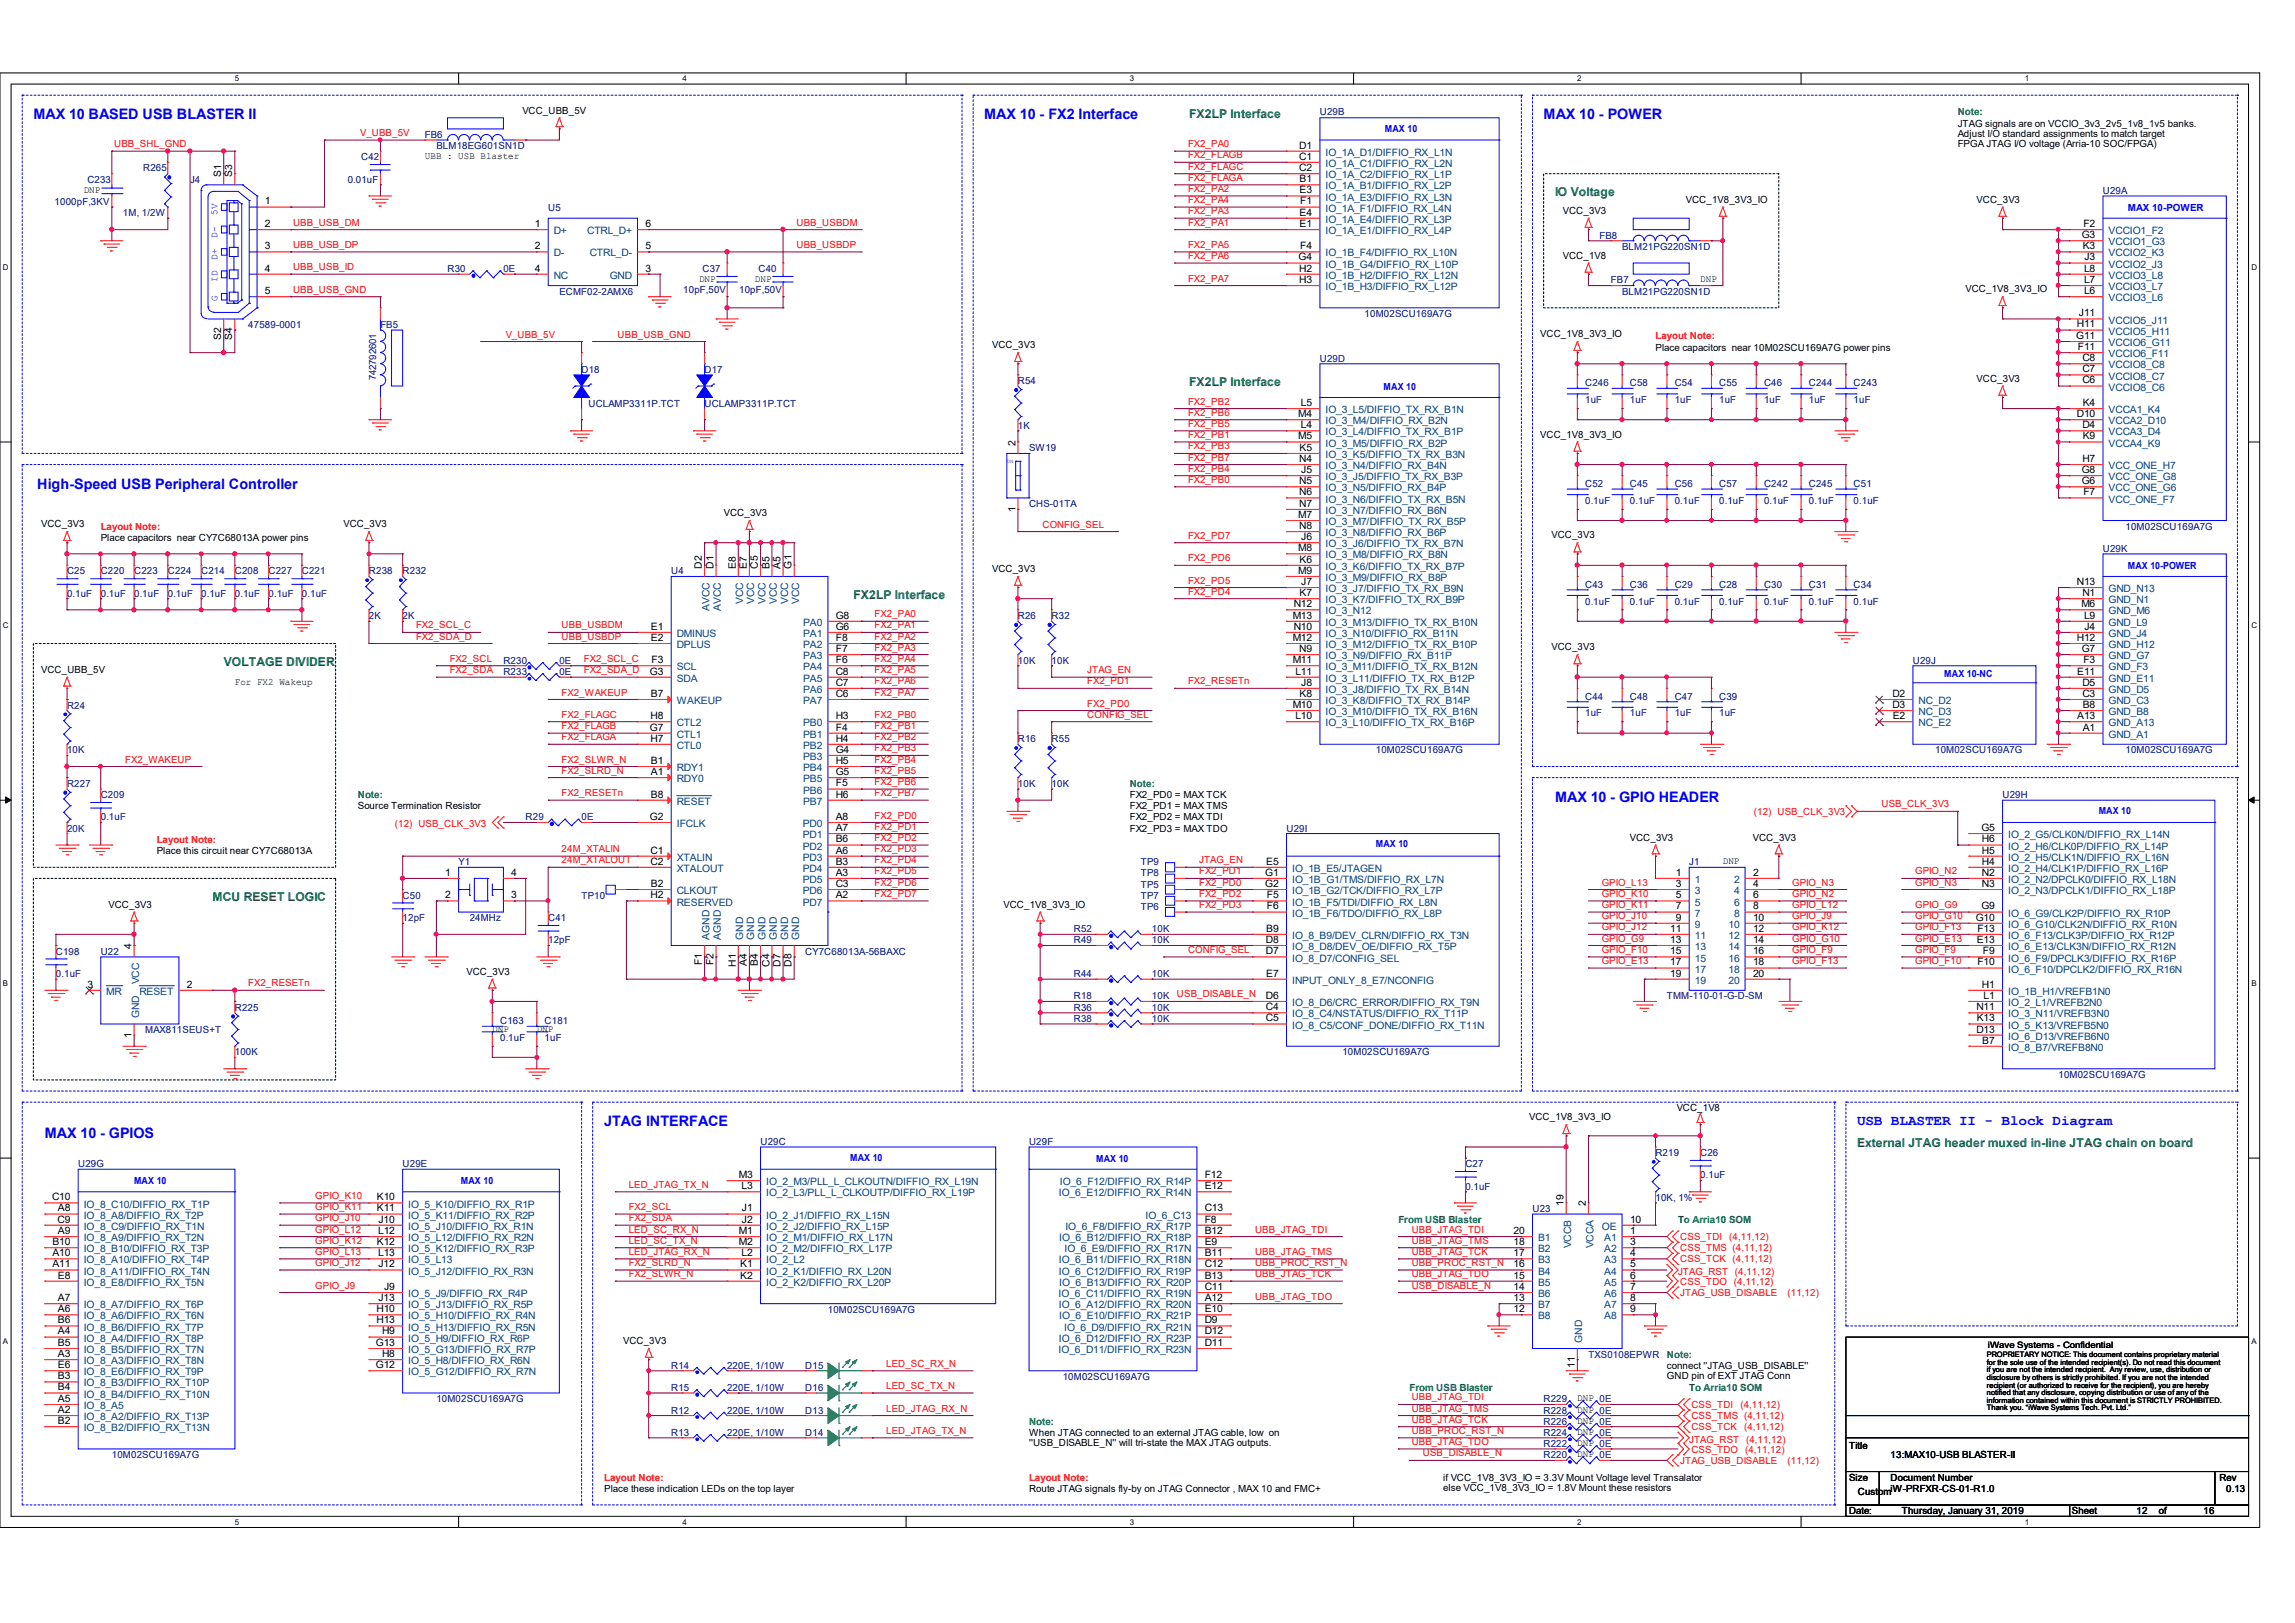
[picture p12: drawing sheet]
<svg xmlns="http://www.w3.org/2000/svg" width="297mm" height="210mm" viewBox="0 0 297 210" stroke-linecap="round" stroke-linejoin="round" font-family="sans-serif">
<defs><g id="words">
<g font-size="1.9" fill="#00f">
<text x="4.3" y="15.5">MAX 10 BASED USB BLASTER II</text>
<text x="127.4" y="15.5">MAX 10 - FX2 Interface</text>
<text x="199.8" y="15.5">MAX 10 - POWER</text>
<text x="4.8" y="63.2">High-Speed USB Peripheral Controller</text>
<text x="201.3" y="103.8">MAX 10 - GPIO HEADER</text>
<text x="5.8" y="147.2">MAX 10 - GPIOS</text>
<text x="78.2" y="145.8">JTAG INTERFACE</text>
<text x="240.3" y="145.6">USB BLASTER II - Block Diagram</text>
</g>
<g font-size="1.6" fill="#008000">
<text x="153.9" y="15.2">FX2LP Interface</text>
<text x="201.3" y="25.4">IO Voltage</text>
<text x="153.9" y="50">FX2LP Interface</text>
<text x="110.4" y="77.5">FX2LP Interface</text>
<text x="29" y="86.2">VOLTAGE DIVIDER</text>
<text x="27.5" y="116.6">MCU RESET LOGIC</text>
<text x="240.3" y="148.5">External JTAG header muxed in-line JTAG chain on board</text>
</g>
<g font-size="1.3" fill="#f00">
<text x="46.6" y="17.6">V_UBB_5V</text>
<text x="14.8" y="19">UBB_SHL_GND</text>
<text x="153.7" y="19">FX2_PA0</text>
<text x="153.7" y="20.5">FX2_FLAGB</text>
<text x="153.7" y="22">FX2_FLAGC</text>
<text x="153.7" y="23.4">FX2_FLAGA</text>
<text x="37.9" y="29.2">UBB_USB_DM</text>
<text x="103.1" y="29.2">UBB_USBDM</text>
<text x="153.7" y="24.8">FX2_PA2</text>
<text x="153.7" y="26.3">FX2_PA4</text>
<text x="153.7" y="27.7">FX2_PA3</text>
<text x="153.7" y="29.2">FX2_PA1</text>
<text x="37.9" y="35">UBB_USB_ID</text>
<text x="37.9" y="32.1">UBB_USB_DP</text>
<text x="103.1" y="32.1">UBB_USBDP</text>
<text x="153.7" y="32.1">FX2_PA5</text>
<text x="153.7" y="33.5">FX2_PA6</text>
<text x="37.9" y="37.9">UBB_USB_GND</text>
<text x="153.7" y="36.4">FX2_PA7</text>
<text x="65.4" y="43.7">V_UBB_5V</text>
<text x="79.9" y="43.7">UBB_USB_GND</text>
<text x="214.2" y="43.9">Layout Note:</text>
<text x="153.7" y="52.4">FX2_PB2</text>
<text x="153.7" y="53.8">FX2_PB6</text>
<text x="153.7" y="55.2">FX2_PB5</text>
<text x="153.7" y="56.7">FX2_PB1</text>
<text x="153.7" y="58.2">FX2_PB3</text>
<text x="153.7" y="59.6">FX2_PB7</text>
<text x="153.7" y="61">FX2_PB4</text>
<text x="153.7" y="62.5">FX2_PB0</text>
<text x="13" y="68.5">Layout Note:</text>
<text x="134.9" y="68.3">CONFIG_SEL</text>
<text x="153.7" y="69.7">FX2_PD7</text>
<text x="153.7" y="72.6">FX2_PD6</text>
<text x="153.7" y="75.5">FX2_PD5</text>
<text x="153.7" y="77">FX2_PD4</text>
<text x="53.8" y="82.8">FX2_SDA_D</text>
<text x="53.8" y="81.3">FX2_SCL_C</text>
<text x="72.7" y="81.3">UBB_USBDM</text>
<text x="72.7" y="82.8">UBB_USBDP</text>
<text x="113.2" y="81.3">FX2_PA1</text>
<text x="113.2" y="82.8">FX2_PA2</text>
<text x="113.2" y="79.9">FX2_PA0</text>
<text x="58.2" y="85.6">FX2_SCL</text>
<text x="58.2" y="87.1">FX2_SDA</text>
<text x="72.7" y="90">FX2_WAKEUP</text>
<text x="75.6" y="85.6">FX2_SCL_C</text>
<text x="75.6" y="87.1">FX2_SDA_D</text>
<text x="113.2" y="87.1">FX2_PA5</text>
<text x="113.2" y="85.6">FX2_PA4</text>
<text x="113.2" y="84.2">FX2_PA3</text>
<text x="113.2" y="90">FX2_PA7</text>
<text x="113.2" y="88.6">FX2_PA6</text>
<text x="140.7" y="88.6">FX2_PD1</text>
<text x="140.7" y="87.1">JTAG_EN</text>
<text x="153.7" y="88.6">FX2_RESETn</text>
<text x="72.7" y="94.4">FX2_FLAGB</text>
<text x="72.7" y="95.8">FX2_FLAGA</text>
<text x="72.7" y="92.9">FX2_FLAGC</text>
<text x="113.2" y="92.9">FX2_PB0</text>
<text x="113.2" y="95.8">FX2_PB2</text>
<text x="113.2" y="94.4">FX2_PB1</text>
<text x="140.7" y="92.9">CONFIG_SEL</text>
<text x="140.7" y="91.4">FX2_PD0</text>
<text x="16.2" y="98.7">FX2_WAKEUP</text>
<text x="72.7" y="98.7">FX2_SLWR_N</text>
<text x="72.7" y="100.1">FX2_SLRD_N</text>
<text x="113.2" y="97.2">FX2_PB3</text>
<text x="113.2" y="100.1">FX2_PB5</text>
<text x="113.2" y="98.7">FX2_PB4</text>
<text x="113.2" y="101.6">FX2_PB6</text>
<text x="51.1" y="107.1">(12) USB_CLK_3V3</text>
<text x="72.7" y="103">FX2_RESETn</text>
<text x="113.2" y="105.9">FX2_PD0</text>
<text x="113.2" y="107.4">FX2_PD1</text>
<text x="113.2" y="103">FX2_PB7</text>
<text x="227" y="105.4">(12) USB_CLK_3V3</text>
<text x="243.5" y="104.5">USB_CLK_3V3</text>
<text x="20.3" y="109.1">Layout Note:</text>
<text x="72.7" y="110.3">24M_XTALIN</text>
<text x="72.7" y="111.7">24M_XTALOUT</text>
<text x="113.2" y="108.8">FX2_PD2</text>
<text x="113.2" y="113.2">FX2_PD5</text>
<text x="113.2" y="111.7">FX2_PD4</text>
<text x="113.2" y="110.3">FX2_PD3</text>
<text x="155.2" y="111.7">JTAG_EN</text>
<text x="155.2" y="113.2">FX2_PD1</text>
<text x="247.9" y="113.2">GPIO_N2</text>
<text x="113.2" y="116.1">FX2_PD7</text>
<text x="113.2" y="114.6">FX2_PD6</text>
<text x="155.2" y="114.6">FX2_PD0</text>
<text x="155.2" y="116.1">FX2_PD2</text>
<text x="155.2" y="117.5">FX2_PD3</text>
<text x="207.3" y="119">GPIO_J10</text>
<text x="207.3" y="117.5">GPIO_K11</text>
<text x="207.3" y="116.1">GPIO_K10</text>
<text x="207.3" y="114.6">GPIO_L13</text>
<text x="231.9" y="114.6">GPIO_N3</text>
<text x="231.9" y="117.5">GPIO_L12</text>
<text x="231.9" y="119">GPIO_J9</text>
<text x="231.9" y="116.1">GPIO_N2</text>
<text x="247.9" y="117.5">GPIO_G9</text>
<text x="247.9" y="119">GPIO_G10</text>
<text x="247.9" y="114.6">GPIO_N3</text>
<text x="153.7" y="123.3">CONFIG_SEL</text>
<text x="207.3" y="124.8">GPIO_E13</text>
<text x="207.3" y="123.3">GPIO_F10</text>
<text x="207.3" y="121.8">GPIO_G9</text>
<text x="207.3" y="120.4">GPIO_J12</text>
<text x="231.9" y="124.8">GPIO_F13</text>
<text x="231.9" y="121.8">GPIO_G10</text>
<text x="231.9" y="120.4">GPIO_K12</text>
<text x="231.9" y="123.3">GPIO_F9</text>
<text x="247.9" y="120.4">GPIO_F13</text>
<text x="247.9" y="121.8">GPIO_E13</text>
<text x="247.9" y="123.3">GPIO_F9</text>
<text x="247.9" y="124.8">GPIO_F10</text>
<text x="32.1" y="127.6">FX2_RESETn</text>
<text x="152.3" y="129.1">USB_DISABLE_N</text>
<text x="40.8" y="155.1">GPIO_K10</text>
<text x="81.4" y="153.7">LED_JTAG_TX_N</text>
<text x="40.8" y="159.5">GPIO_L12</text>
<text x="40.8" y="160.9">GPIO_K12</text>
<text x="40.8" y="156.6">GPIO_K11</text>
<text x="40.8" y="158">GPIO_J10</text>
<text x="81.4" y="156.6">FX2_SCL</text>
<text x="81.4" y="158">FX2_SDA</text>
<text x="81.4" y="159.5">LED_SC_RX_N</text>
<text x="81.4" y="160.9">LED_SC_TX_N</text>
<text x="162.4" y="159.5">UBB_JTAG_TDI</text>
<text x="182.7" y="160.9">UBB_JTAG_TMS</text>
<text x="182.7" y="159.5">UBB_JTAG_TDI</text>
<text x="217.5" y="160.5">CSS_TDI</text>
<text x="217.5" y="161.9">CSS_TMS (4,11,12)</text>
<text x="223.8" y="160.5">(4,11,12)</text>
<text x="40.8" y="162.4">GPIO_L13</text>
<text x="40.8" y="163.8">GPIO_J12</text>
<text x="40.8" y="166.7">GPIO_J9</text>
<text x="81.4" y="162.4">LED_JTAG_RX_N</text>
<text x="81.4" y="163.8">FX2_SLRD_N</text>
<text x="81.4" y="165.3">FX2_SLWR_N</text>
<text x="162.4" y="162.4">UBB_JTAG_TMS</text>
<text x="162.4" y="163.8">UBB_PROC_RST_N</text>
<text x="162.4" y="165.3">UBB_JTAG_TCK</text>
<text x="182.7" y="166.7">USB_DISABLE_N</text>
<text x="182.7" y="162.4">UBB_JTAG_TCK</text>
<text x="182.7" y="163.8">UBB_PROC_RST_N</text>
<text x="182.7" y="165.3">UBB_JTAG_TDO</text>
<text x="217.2" y="165">JTAG_RST</text>
<text x="217.5" y="166.2">CSS_TDO</text>
<text x="217.5" y="163.4">CSS_TCK (4,11,12)</text>
<text x="217.5" y="167.7">JTAG_USB_DISABLE</text>
<text x="224.4" y="166.2">(4,11,12)</text>
<text x="224.5" y="165">(4,11,12)</text>
<text x="231.3" y="167.7">(11,12)</text>
<text x="162.4" y="168.2">UBB_JTAG_TDO</text>
<text x="114.7" y="179.7">LED_SC_TX_N</text>
<text x="114.7" y="176.9">LED_SC_RX_N</text>
<text x="114.7" y="182.7">LED_JTAG_RX_N</text>
<text x="114.7" y="185.5">LED_JTAG_TX_N</text>
<text x="182.7" y="181.2">UBB_JTAG_TDI</text>
<text x="182.7" y="182.7">UBB_JTAG_TMS</text>
<text x="182.7" y="184.1">UBB_JTAG_TCK</text>
<text x="182.7" y="185.5">UBB_PROC_RST_N</text>
<text x="218.9" y="182.2">CSS_TDI</text>
<text x="218.9" y="183.6">CSS_TMS (4,11,12)</text>
<text x="218.9" y="185.1">CSS_TCK</text>
<text x="225.2" y="182.2">(4,11,12)</text>
<text x="225.7" y="185.1">(4,11,12)</text>
<text x="78.2" y="191.6">Layout Note:</text>
<text x="133.2" y="191.6">Layout Note:</text>
<text x="182.7" y="187">UBB_JTAG_TDO</text>
<text x="184.1" y="188.5">USB_DISABLE_N</text>
<text x="217.5" y="189.4">JTAG_USB_DISABLE</text>
<text x="218.6" y="186.7">JTAG_RST</text>
<text x="218.9" y="188">CSS_TDO</text>
<text x="225.8" y="188">(4,11,12)</text>
<text x="226" y="186.7">(4,11,12)</text>
<text x="231.3" y="189.4">(11,12)</text>
</g>
<g font-size="1.3" fill="#000080">
<text x="55" y="17.9">FB6</text>
<text x="170.8" y="14.9">U29B</text>
<text x="11.3" y="23.7">C233</text>
<text x="18.5" y="22.2">R265</text>
<text x="24.6" y="23.7">J4</text>
<text x="45" y="23.7">0.01uF</text>
<text x="46.7" y="20.7">C42</text>
<text x="56.5" y="19.3">BLM18EG601SN1D</text>
<text x="7.1" y="26.5">1000pF,3KV</text>
<text x="15.9" y="28">1M, 1/2W</text>
<text x="70.9" y="27.3">U5</text>
<text x="272.2" y="25.1">U29A</text>
<text x="57.9" y="35.2">R30</text>
<text x="65.2" y="35.2">0E</text>
<text x="90.9" y="35.2">C37</text>
<text x="98.2" y="35.2">C40</text>
<text x="207" y="30.9">FB8</text>
<text x="209.9" y="32.3">BLM21PG220SN1D</text>
<text x="72.4" y="38.1">ECMF02-2AMX6</text>
<text x="88.4" y="38">10pF,50V</text>
<text x="95.7" y="38">10pF,50V</text>
<text x="176.6" y="41">10M02SCU169A7G</text>
<text x="208.5" y="36.7">FB7</text>
<text x="209.9" y="38.1">BLM21PG220SN1D</text>
<text x="32.1" y="42.5">47589-0001</text>
<text x="49.2" y="42.5">FB5</text>
<text x="170.8" y="46.8">U29D</text>
<text x="48.7" y="49.2" transform="rotate(-90 48.7 49.2)">742792601</text>
<text x="75.3" y="48.3">D18</text>
<text x="76.2" y="52.6">UCLAMP3311P.TCT</text>
<text x="91.2" y="48.3">D17</text>
<text x="91.2" y="52.6">UCLAMP3311P.TCT</text>
<text x="131.7" y="49.7">R54</text>
<text x="205.1" y="50">C246</text>
<text x="205.1" y="52.2">1uF</text>
<text x="210.9" y="50">C58</text>
<text x="210.9" y="52.2">1uF</text>
<text x="216.7" y="50">C54</text>
<text x="216.7" y="52.2">1uF</text>
<text x="222.5" y="50">C55</text>
<text x="222.5" y="52.2">1uF</text>
<text x="228.3" y="50">C46</text>
<text x="228.3" y="52.2">1uF</text>
<text x="234.1" y="50">C244</text>
<text x="234.1" y="52.2">1uF</text>
<text x="239.9" y="50">C243</text>
<text x="239.9" y="52.2">1uF</text>
<text x="131.7" y="55.5">1K</text>
<text x="133.2" y="58.4">SW19</text>
<text x="133.2" y="65.6">CHS-01TA</text>
<text x="205.1" y="63">C52</text>
<text x="205.1" y="65.2">0.1uF</text>
<text x="210.9" y="63">C45</text>
<text x="210.9" y="65.2">0.1uF</text>
<text x="216.7" y="63">C56</text>
<text x="216.7" y="65.2">0.1uF</text>
<text x="222.5" y="63">C57</text>
<text x="222.5" y="65.2">0.1uF</text>
<text x="228.3" y="63">C242</text>
<text x="228.3" y="65.2">0.1uF</text>
<text x="234.1" y="63">C245</text>
<text x="234.1" y="65.2">0.1uF</text>
<text x="239.9" y="63">C51</text>
<text x="239.9" y="65.2">0.1uF</text>
<text x="272.2" y="71.4">U29K</text>
<text x="275.1" y="68.5">10M02SCU169A7G</text>
<text x="8.7" y="74.3">C25</text>
<text x="8.7" y="77.2">0.1uF</text>
<text x="13" y="74.3">C220</text>
<text x="13" y="77.2">0.1uF</text>
<text x="17.4" y="74.3">C223</text>
<text x="17.4" y="77.2">0.1uF</text>
<text x="21.7" y="74.3">C224</text>
<text x="21.7" y="77.2">0.1uF</text>
<text x="26" y="74.3">C214</text>
<text x="26" y="77.2">0.1uF</text>
<text x="30.4" y="74.3">C208</text>
<text x="30.4" y="77.2">0.1uF</text>
<text x="34.8" y="74.3">C227</text>
<text x="34.8" y="77.2">0.1uF</text>
<text x="39.1" y="74.3">C221</text>
<text x="39.1" y="77.2">0.1uF</text>
<text x="47.7" y="74.3">R238</text>
<text x="52.1" y="74.3">R232</text>
<text x="86.9" y="74.3">U4</text>
<text x="205.1" y="76.1">C43</text>
<text x="210.9" y="76.1">C36</text>
<text x="216.7" y="76.1">C29</text>
<text x="222.5" y="76.1">C28</text>
<text x="228.3" y="76.1">C30</text>
<text x="234.1" y="76.1">C31</text>
<text x="239.9" y="76.1">C34</text>
<text x="47.7" y="80.1">2K</text>
<text x="52.1" y="80.1">2K</text>
<text x="131.7" y="80.1">R26</text>
<text x="136.1" y="80.1">R32</text>
<text x="205.1" y="78.2">0.1uF</text>
<text x="210.9" y="78.2">0.1uF</text>
<text x="216.7" y="78.2">0.1uF</text>
<text x="222.5" y="78.2">0.1uF</text>
<text x="228.3" y="78.2">0.1uF</text>
<text x="234.1" y="78.2">0.1uF</text>
<text x="239.9" y="78.2">0.1uF</text>
<text x="65.1" y="85.9">R230</text>
<text x="65.1" y="87.3">R233</text>
<text x="72.4" y="85.9">0E</text>
<text x="72.4" y="87.3">0E</text>
<text x="131.7" y="85.9">10K</text>
<text x="136.1" y="85.9">10K</text>
<text x="247.6" y="85.9">U29J</text>
<text x="8.7" y="91.7">R24</text>
<text x="205.1" y="90.5">C44</text>
<text x="205.1" y="92.7">1uF</text>
<text x="210.9" y="90.5">C48</text>
<text x="210.9" y="92.7">1uF</text>
<text x="216.7" y="90.5">C47</text>
<text x="216.7" y="92.7">1uF</text>
<text x="222.5" y="90.5">C39</text>
<text x="222.5" y="92.7">1uF</text>
<text x="8.7" y="101.8">R227</text>
<text x="8.7" y="97.5">10K</text>
<text x="131.7" y="96.1">R16</text>
<text x="131.7" y="101.8">10K</text>
<text x="136.1" y="96.1">R55</text>
<text x="136.1" y="101.8">10K</text>
<text x="178" y="97.5">10M02SCU169A7G</text>
<text x="250.4" y="97.5">10M02SCU169A7G</text>
<text x="275.1" y="97.5">10M02SCU169A7G</text>
<text x="8.7" y="107.6">20K</text>
<text x="13" y="103.3">C209</text>
<text x="13" y="106.2">0.1uF</text>
<text x="68" y="106.2">R29</text>
<text x="75.3" y="106.2">0E</text>
<text x="166.5" y="107.6">U29I</text>
<text x="259.2" y="103.3">U29H</text>
<text x="59.3" y="112">Y1</text>
<text x="147.7" y="112">TP9</text>
<text x="147.7" y="113.4">TP8</text>
<text x="218.6" y="112">J1</text>
<text x="52.1" y="116.3">C50</text>
<text x="52.1" y="119.2">12pF</text>
<text x="60.8" y="119.2">24MHz</text>
<text x="70.9" y="119.2">C41</text>
<text x="75.3" y="116.3">TP10</text>
<text x="147.7" y="116.3">TP7</text>
<text x="147.7" y="117.8">TP6</text>
<text x="147.7" y="114.8">TP5</text>
<text x="7.2" y="123.5">C198</text>
<text x="13" y="123.5">U22</text>
<text x="70.9" y="122.1">12pF</text>
<text x="104.2" y="123.5">CY7C68013A-56BAXC</text>
<text x="139" y="120.6">R52</text>
<text x="139" y="122.1">R49</text>
<text x="149.1" y="120.6">10K</text>
<text x="149.1" y="122.1">10K</text>
<text x="7.2" y="126.4">0.1uF</text>
<text x="30.4" y="130.8">R225</text>
<text x="139" y="129.3">R18</text>
<text x="139" y="126.4">R44</text>
<text x="139" y="130.8">R36</text>
<text x="149.1" y="129.3">10K</text>
<text x="149.1" y="126.4">10K</text>
<text x="149.1" y="130.8">10K</text>
<text x="215.7" y="129.3">TMM-110-01-G-D-SM</text>
<text x="18.8" y="133.7">MAX811SEUS+T</text>
<text x="30.4" y="136.6">100K</text>
<text x="64.7" y="132.5">C163</text>
<text x="64.7" y="134.7">0.1uF</text>
<text x="70.5" y="132.5">C181</text>
<text x="70.5" y="134.7">1uF</text>
<text x="139" y="132.2">R38</text>
<text x="149.1" y="132.2">10K</text>
<text x="173.7" y="136.6">10M02SCU169A7G</text>
<text x="266.4" y="139.5">10M02SCU169A7G</text>
<text x="98.4" y="148.2">U29C</text>
<text x="133.2" y="148.2">U29F</text>
<text x="214.2" y="149.6">R219</text>
<text x="220" y="149.6">C26</text>
<text x="10.1" y="151">U29G</text>
<text x="52.1" y="151">U29E</text>
<text x="189.6" y="151">C27</text>
<text x="189.6" y="154">0.1uF</text>
<text x="214.2" y="155.4">10K, 1%</text>
<text x="220" y="152.5">0.1uF</text>
<text x="198.3" y="156.8">U23</text>
<text x="107.1" y="169.9">10M02SCU169A7G</text>
<text x="86.9" y="180">R15</text>
<text x="86.9" y="177.1">R14</text>
<text x="94.1" y="180">220E, 1/10W</text>
<text x="94.1" y="177.1">220E, 1/10W</text>
<text x="104.2" y="180">D16</text>
<text x="104.2" y="177.1">D15</text>
<text x="137.5" y="178.6">10M02SCU169A7G</text>
<text x="205.6" y="175.7">TXS0108EPWR</text>
<text x="56.5" y="181.4">10M02SCU169A7G</text>
<text x="86.9" y="182.9">R12</text>
<text x="86.9" y="185.8">R13</text>
<text x="94.1" y="182.9">220E, 1/10W</text>
<text x="94.1" y="185.8">220E, 1/10W</text>
<text x="104.2" y="185.8">D14</text>
<text x="104.2" y="182.9">D13</text>
<text x="199.8" y="181.4">R229</text>
<text x="199.8" y="182.9">R228</text>
<text x="199.8" y="184.4">R226</text>
<text x="199.8" y="185.8">R224</text>
<text x="14.5" y="188.7">10M02SCU169A7G</text>
<text x="199.8" y="187.2">R222</text>
<text x="199.8" y="188.7">R220</text>
</g>
<g font-size="1.3">
<text x="67.6" y="14.7">VCC_UBB_5V</text>
<text x="253.4" y="16.4">JTAG signals are on VCCIO_3v3_2v5_1v8_1v5 banks.</text>
<text x="253.4" y="17.7">Adjust I/O standard assignments to match target</text>
<text x="28.6" y="22.9" transform="rotate(-90 28.6 22.9)">S1</text>
<text x="30.1" y="22.9" transform="rotate(-90 30.1 22.9)">S3</text>
<text x="55" y="20.6">UBB : USB Blaster</text>
<text x="168.2" y="19.2">D1</text>
<text x="168.2" y="20.7">C1</text>
<text x="168.2" y="22.1">C2</text>
<text x="168.2" y="23.6">B1</text>
<text x="253.4" y="19">FPGA JTAG I/O voltage (Arria-10 SOC/FPGA)</text>
<text x="10.8" y="25">DNP</text>
<text x="34.3" y="26.5">1</text>
<text x="34.3" y="29.4">2</text>
<text x="69.2" y="29.4">1</text>
<text x="83.5" y="29.4">6</text>
<text x="168.2" y="25">E3</text>
<text x="168.2" y="27.9">E4</text>
<text x="168.2" y="29.4">E1</text>
<text x="168.3" y="26.5">F1</text>
<text x="202.3" y="27.7">VCC_3V3</text>
<text x="218.2" y="26.2">VCC_1V8_3V3_IO</text>
<text x="255.8" y="26.2">VCC_3V3</text>
<text x="269.6" y="29.4">F2</text>
<text x="34.3" y="32.3">3</text>
<text x="34.3" y="35.1">4</text>
<text x="69.2" y="32.3">2</text>
<text x="69.2" y="35.1">4</text>
<text x="83.5" y="35.1">3</text>
<text x="83.5" y="32.3">5</text>
<text x="168.1" y="33.7">G4</text>
<text x="168.2" y="35.1">H2</text>
<text x="168.3" y="32.3">F4</text>
<text x="202.3" y="33.5">VCC_1V8</text>
<text x="269.4" y="30.8">G3</text>
<text x="269.5" y="32.3">K3</text>
<text x="269.7" y="35.1">L8</text>
<text x="269.8" y="33.7">J3</text>
<text x="34.3" y="38.1">5</text>
<text x="90.5" y="36.5">DNP</text>
<text x="97.7" y="36.5">DNP</text>
<text x="168.2" y="36.6">H3</text>
<text x="220" y="36.5">DNP</text>
<text x="254.4" y="37.8">VCC_1V8_3V3_IO</text>
<text x="269" y="40.9">J11</text>
<text x="269.7" y="36.6">L7</text>
<text x="269.7" y="38.1">L6</text>
<text x="28.6" y="43.9" transform="rotate(-90 28.6 43.9)">S2</text>
<text x="30.1" y="43.9" transform="rotate(-90 30.1 43.9)">S4</text>
<text x="128.4" y="45.1">VCC_3V3</text>
<text x="199.3" y="43.6">VCC_1V8_3V3_IO</text>
<text x="214.2" y="45.4">Place capacitors near 10M02SCU169A7G power pins</text>
<text x="268.7" y="43.9">G11</text>
<text x="268.8" y="42.4">H11</text>
<text x="268.9" y="45.3">F11</text>
<text x="269.5" y="46.7">C8</text>
<text x="168" y="54">M4</text>
<text x="168.4" y="52.5">L5</text>
<text x="255.8" y="49.4">VCC_3V3</text>
<text x="268.8" y="54">D10</text>
<text x="269.5" y="48.2">C7</text>
<text x="269.5" y="49.6">C6</text>
<text x="269.5" y="52.5">K4</text>
<text x="131.4" y="57.7" transform="rotate(-90 131.4 57.7)">2</text>
<text x="168" y="56.9">M5</text>
<text x="168.2" y="59.8">N4</text>
<text x="168.2" y="58.3">K5</text>
<text x="168.4" y="55.4">L4</text>
<text x="199.3" y="56.6">VCC_1V8_3V3_IO</text>
<text x="269.5" y="55.4">D4</text>
<text x="269.5" y="59.8">H7</text>
<text x="269.5" y="56.9">K9</text>
<text x="168.2" y="62.7">N5</text>
<text x="168.2" y="64.1">N6</text>
<text x="168.2" y="65.6">N7</text>
<text x="168.4" y="61.2">J5</text>
<text x="269.4" y="61.2">G8</text>
<text x="269.4" y="62.7">G6</text>
<text x="269.6" y="64.1">F7</text>
<text x="5.3" y="68.2">VCC_3V3</text>
<text x="13" y="70">Place capacitors near CY7C68013A power pins</text>
<text x="44.4" y="68.2">VCC_3V3</text>
<text x="93.7" y="66.8">VCC_3V3</text>
<text x="131.4" y="66.2" transform="rotate(-90 131.4 66.2)">1</text>
<text x="168" y="67">M7</text>
<text x="168" y="71.3">M8</text>
<text x="168.2" y="68.5">N8</text>
<text x="168.4" y="69.9">J6</text>
<text x="200.8" y="69.7">VCC_3V3</text>
<text x="90.8" y="73.6" transform="rotate(-90 90.8 73.6)">D2</text>
<text x="92.3" y="73.6" transform="rotate(-90 92.3 73.6)">D1</text>
<text x="95.2" y="73.6" transform="rotate(-90 95.2 73.6)">E8</text>
<text x="96.6" y="73.6" transform="rotate(-90 96.6 73.6)">E7</text>
<text x="98.1" y="73.6" transform="rotate(-90 98.1 73.6)">C5</text>
<text x="99.6" y="73.6" transform="rotate(-90 99.6 73.6)">B5</text>
<text x="101" y="73.6" transform="rotate(-90 101 73.6)">A5</text>
<text x="102.4" y="73.6" transform="rotate(-90 102.4 73.6)">G1</text>
<text x="128.4" y="74">VCC_3V3</text>
<text x="168" y="74.3">M9</text>
<text x="168.2" y="72.8">K6</text>
<text x="168.2" y="77.1">K7</text>
<text x="168.4" y="75.7">J7</text>
<text x="268.8" y="75.7">N13</text>
<text x="269.5" y="77.1">N1</text>
<text x="84.2" y="81.5">E1</text>
<text x="84.2" y="82.9">E2</text>
<text x="108.2" y="80.1">G8</text>
<text x="108.2" y="81.5">G6</text>
<text x="108.2" y="82.9">F8</text>
<text x="167.3" y="80.1">M13</text>
<text x="167.3" y="82.9">M12</text>
<text x="167.4" y="78.6">N12</text>
<text x="167.4" y="81.5">N10</text>
<text x="268.8" y="82.9">H12</text>
<text x="269.4" y="78.6">M6</text>
<text x="269.7" y="80.1">L9</text>
<text x="269.8" y="81.5">J4</text>
<text x="5.3" y="87.1">VCC_UBB_5V</text>
<text x="30.4" y="88.7">For FX2 Wakeup</text>
<text x="84.1" y="87.3">G3</text>
<text x="84.3" y="85.8">F3</text>
<text x="108.2" y="84.4">F7</text>
<text x="108.2" y="85.8">F6</text>
<text x="108.2" y="87.3">C8</text>
<text x="108.2" y="88.7">C7</text>
<text x="167.3" y="85.8">M11</text>
<text x="167.6" y="87.3">L11</text>
<text x="168.2" y="84.4">N9</text>
<text x="168.4" y="88.7">J8</text>
<text x="200.8" y="84.2">VCC_3V3</text>
<text x="268.8" y="87.3">E11</text>
<text x="269.4" y="84.4">G7</text>
<text x="269.5" y="88.7">D5</text>
<text x="269.6" y="85.8">F3</text>
<text x="84.1" y="94.5">G7</text>
<text x="84.2" y="96">H7</text>
<text x="84.2" y="93.1">H8</text>
<text x="84.2" y="90.2">B7</text>
<text x="108.2" y="93.1">H3</text>
<text x="108.2" y="94.5">F4</text>
<text x="108.2" y="96">H4</text>
<text x="108.2" y="90.2">C6</text>
<text x="167.3" y="91.6">M10</text>
<text x="167.6" y="93.1">L10</text>
<text x="168.2" y="90.2">K8</text>
<text x="244.9" y="90.2">D2</text>
<text x="244.9" y="91.6">D3</text>
<text x="244.9" y="93.1">E2</text>
<text x="268.8" y="93.1">A13</text>
<text x="269.5" y="90.2">C3</text>
<text x="269.5" y="91.6">B8</text>
<text x="269.5" y="94.5">A1</text>
<text x="84.2" y="100.3">A1</text>
<text x="84.2" y="98.9">B1</text>
<text x="108.2" y="97.4">G4</text>
<text x="108.2" y="101.8">F5</text>
<text x="108.2" y="100.3">G5</text>
<text x="108.2" y="98.9">H5</text>
<text x="46.3" y="104.7">Source Termination Resistor</text>
<text x="84.1" y="106.1">G2</text>
<text x="84.2" y="103.2">B8</text>
<text x="108.2" y="103.2">H6</text>
<text x="108.2" y="107.5">A7</text>
<text x="108.2" y="106.1">A8</text>
<text x="146.2" y="103.3">FX2_PD0 = MAX TCK</text>
<text x="146.2" y="104.7">FX2_PD1 = MAX TMS</text>
<text x="146.2" y="106.2">FX2_PD2 = MAX TDI</text>
<text x="146.2" y="107.6">FX2_PD3 = MAX TDO</text>
<text x="256.4" y="107.5">G5</text>
<text x="20.3" y="110.5">Place this circuit near CY7C68013A</text>
<text x="57.6" y="113.3">1</text>
<text x="66.2" y="113.3">4</text>
<text x="84.2" y="110.4">C1</text>
<text x="84.2" y="111.9">C2</text>
<text x="108.2" y="113.3">A3</text>
<text x="108.2" y="111.9">B3</text>
<text x="108.2" y="110.4">A6</text>
<text x="108.2" y="109">B6</text>
<text x="163.7" y="113.3">G1</text>
<text x="163.9" y="111.9">E5</text>
<text x="210.9" y="108.8">VCC_3V3</text>
<text x="216.9" y="113.3">1</text>
<text x="223" y="111.8">DNP</text>
<text x="226.9" y="108.8">VCC_3V3</text>
<text x="226.9" y="113.3">2</text>
<text x="256.5" y="109">H6</text>
<text x="256.5" y="110.4">H5</text>
<text x="256.5" y="111.9">H4</text>
<text x="256.5" y="113.3">N2</text>
<text x="14.1" y="117.5">VCC_3V3</text>
<text x="57.6" y="116.2">2</text>
<text x="66.2" y="116.2">3</text>
<text x="84.2" y="116.2">H2</text>
<text x="84.2" y="114.8">B2</text>
<text x="108.2" y="116.2">A2</text>
<text x="108.2" y="114.8">C3</text>
<text x="129.9" y="117.5">VCC_1V8_3V3_IO</text>
<text x="163.7" y="114.8">G2</text>
<text x="164" y="116.2">F5</text>
<text x="164" y="117.7">F6</text>
<text x="216.9" y="114.8">3</text>
<text x="216.9" y="116.2">5</text>
<text x="216.9" y="117.7">7</text>
<text x="216.9" y="119.1">9</text>
<text x="226.9" y="114.8">4</text>
<text x="226.9" y="116.2">6</text>
<text x="226.9" y="117.7">8</text>
<text x="226.9" y="119.1">10</text>
<text x="255.7" y="119.1">G10</text>
<text x="256.4" y="117.7">G9</text>
<text x="256.5" y="114.8">N3</text>
<text x="17" y="122.8" transform="rotate(-90 17 122.8)">4</text>
<text x="90.8" y="124.9" transform="rotate(-90 90.8 124.9)">F1</text>
<text x="92.3" y="124.9" transform="rotate(-90 92.3 124.9)">F2</text>
<text x="95.2" y="125.1" transform="rotate(-90 95.2 125.1)">H1</text>
<text x="96.6" y="125" transform="rotate(-90 96.6 125)">A4</text>
<text x="98.1" y="125" transform="rotate(-90 98.1 125)">B4</text>
<text x="99.6" y="125.1" transform="rotate(-90 99.6 125.1)">C4</text>
<text x="101" y="125.1" transform="rotate(-90 101 125.1)">D7</text>
<text x="102.4" y="125.1" transform="rotate(-90 102.4 125.1)">D8</text>
<text x="163.8" y="122">D8</text>
<text x="163.8" y="123.5">D7</text>
<text x="163.9" y="120.6">B9</text>
<text x="216.2" y="120.6">11</text>
<text x="216.2" y="122">13</text>
<text x="216.2" y="123.5">15</text>
<text x="216.2" y="124.9">17</text>
<text x="226.9" y="120.6">12</text>
<text x="226.9" y="122">14</text>
<text x="226.9" y="123.5">16</text>
<text x="226.9" y="124.9">18</text>
<text x="255.8" y="122">E13</text>
<text x="255.9" y="120.6">F13</text>
<text x="255.9" y="124.9">F10</text>
<text x="256.6" y="123.5">F9</text>
<text x="11.3" y="127.8">3</text>
<text x="24.2" y="127.8">2</text>
<text x="60.4" y="126.1">VCC_3V3</text>
<text x="163.8" y="129.2">D6</text>
<text x="163.8" y="130.7">C4</text>
<text x="163.9" y="126.4">E7</text>
<text x="216.2" y="126.4">19</text>
<text x="226.9" y="126.4">20</text>
<text x="255.8" y="130.7">N11</text>
<text x="256.5" y="127.8">H1</text>
<text x="256.7" y="129.2">L1</text>
<text x="17" y="134.3" transform="rotate(-90 17 134.3)">1</text>
<text x="63.7" y="133.6">DNP</text>
<text x="69.5" y="133.6">DNP</text>
<text x="163.8" y="132.2">C5</text>
<text x="255.8" y="133.6">D13</text>
<text x="255.8" y="132.2">K13</text>
<text x="256.5" y="135">B7</text>
<text x="217" y="143.8">VCC_1V8</text>
<text x="197.9" y="145">VCC_1V8_3V3_IO</text>
<text x="6.7" y="155.3">C10</text>
<text x="48.8" y="155.3">K10</text>
<text x="95.6" y="152.4">M3</text>
<text x="96" y="153.9">L3</text>
<text x="155.9" y="152.4">F12</text>
<text x="155.9" y="153.9">E12</text>
<text x="6.8" y="161.1">B10</text>
<text x="7.5" y="158.2">C9</text>
<text x="7.5" y="156.8">A8</text>
<text x="7.5" y="159.7">A9</text>
<text x="48.8" y="156.8">K11</text>
<text x="48.8" y="161.1">K12</text>
<text x="48.9" y="159.7">L12</text>
<text x="49" y="158.2">J10</text>
<text x="95.6" y="159.7">M1</text>
<text x="95.6" y="161.1">M2</text>
<text x="96" y="156.8">J1</text>
<text x="96" y="158.2">J2</text>
<text x="155.9" y="156.8">C13</text>
<text x="155.9" y="158.2">F8</text>
<text x="155.9" y="159.7">B12</text>
<text x="155.9" y="161.1">E9</text>
<text x="195.9" y="161.1">18</text>
<text x="195.9" y="159.7">20</text>
<text x="202.4" y="156.1" transform="rotate(-90 202.4 156.1)">19</text>
<text x="205.2" y="156.1" transform="rotate(-90 205.2 156.1)">2</text>
<text x="211" y="159.7">1</text>
<text x="211" y="161.1">3</text>
<text x="211" y="158.2">10</text>
<text x="6.8" y="162.6">A10</text>
<text x="6.8" y="164">A11</text>
<text x="7.5" y="165.4">E8</text>
<text x="48.9" y="162.6">L13</text>
<text x="49" y="164">J12</text>
<text x="49.7" y="166.9">J9</text>
<text x="95.8" y="164">K1</text>
<text x="95.8" y="165.4">K2</text>
<text x="96" y="162.6">L2</text>
<text x="155.9" y="162.6">B11</text>
<text x="155.9" y="164">C12</text>
<text x="155.9" y="165.4">B13</text>
<text x="155.9" y="166.9">C11</text>
<text x="195.9" y="166.9">14</text>
<text x="195.9" y="165.4">15</text>
<text x="195.9" y="164">16</text>
<text x="195.9" y="162.6">17</text>
<text x="211" y="162.6">4</text>
<text x="211" y="164">5</text>
<text x="211" y="165.4">6</text>
<text x="211" y="166.9">7</text>
<text x="7.5" y="168.4">A7</text>
<text x="7.5" y="169.8">A6</text>
<text x="7.5" y="171.2">B6</text>
<text x="7.5" y="172.7">A4</text>
<text x="48.7" y="169.8">H10</text>
<text x="48.7" y="171.2">H13</text>
<text x="49" y="168.4">J13</text>
<text x="49.4" y="172.7">H9</text>
<text x="80.6" y="173.9">VCC_3V3</text>
<text x="155.9" y="168.4">A12</text>
<text x="155.9" y="169.8">E10</text>
<text x="155.9" y="171.2">D9</text>
<text x="155.9" y="172.7">D12</text>
<text x="195.9" y="169.8">12</text>
<text x="195.9" y="168.4">13</text>
<text x="211" y="168.4">8</text>
<text x="211" y="169.8">9</text>
<text x="7.5" y="174.2">B5</text>
<text x="7.5" y="175.6">A3</text>
<text x="7.5" y="177">E6</text>
<text x="7.5" y="178.5">B3</text>
<text x="7.5" y="179.9">B4</text>
<text x="48.6" y="174.2">G13</text>
<text x="48.6" y="177">G12</text>
<text x="49.4" y="175.6">H8</text>
<text x="155.9" y="174.2">D11</text>
<text x="203.8" y="177" transform="rotate(-90 203.8 177)">11</text>
<text x="215.7" y="177.1">connect ''JTAG_USB_DISABLE''</text>
<text x="215.7" y="178.4">GND pin of EXT JTAG Conn</text>
<text x="7.5" y="181.4">A5</text>
<text x="7.5" y="182.8">A2</text>
<text x="7.5" y="184.3">B2</text>
<text x="133.2" y="185.8">When JTAG connected to an external JTAG cable, low on</text>
<text x="204.1" y="181.3">DNP 0E</text>
<text x="204.1" y="182.8">DNP 0E</text>
<text x="204.1" y="184.2">DNP 0E</text>
<text x="204.1" y="185.7">DNP 0E</text>
<text x="133.2" y="187.1">''USB_DISABLE_N'' will tri-state the MAX JTAG outputs.</text>
<text x="186.8" y="191.6">if VCC_1V8_3V3_IO = 3.3V Mount Voltage level Transalator</text>
<text x="204.1" y="187.1">DNP 0E</text>
<text x="204.1" y="188.5">DNP 0E</text>
<text x="239.3" y="187.5">Title</text>
<text x="239.3" y="191.6">Size</text>
<text x="244.7" y="191.6">Document Number</text>
<text x="244.7" y="188.7">13:MAX10-USB BLASTER-II</text>
<text x="287.2" y="191.6">Rev</text>
<text x="78.2" y="193">Place these indication LEDs on the top layer</text>
<text x="133.2" y="193">Route JTAG signals fly-by on JTAG Connector , MAX 10 and FMC+</text>
<text x="186.8" y="192.9">else VCC_1V8_3V3_IO = 1.8V Mount these resistors</text>
<text x="239.3" y="195.9">Date:</text>
<text x="240.4" y="193.5">Custom</text>
<text x="244.7" y="193">iW-PRFXR-CS-01-R1.0</text>
<text x="246.1" y="195.9">Thursday, January 31, 2019</text>
<text x="268.1" y="195.9">Sheet</text>
<text x="276.5" y="195.9">12</text>
<text x="279.4" y="195.9">of</text>
<text x="285.2" y="195.9">16</text>
<text x="288.1" y="193">0.13</text>
</g>
<g font-size="1.3" fill="#00f">
<text x="179.2" y="17.1">MAX 10</text>
<text x="28.2" y="27.8" transform="rotate(-90 28.2 27.8)">5V</text>
<text x="275.4" y="27.3">MAX 10-POWER</text>
<text x="28.2" y="33.6" transform="rotate(-90 28.2 33.6)">D+</text>
<text x="28.2" y="30.7" transform="rotate(-90 28.2 30.7)">D-</text>
<text x="28.2" y="38.9" transform="rotate(-90 28.2 38.9)">G</text>
<text x="28.2" y="36.5" transform="rotate(-90 28.2 36.5)">ID</text>
<text x="179.1" y="50.4">MAX 10</text>
<text x="275.4" y="73.6">MAX 10-POWER</text>
<text x="251.6" y="87.6">MAX 10-NC</text>
<text x="271.6" y="105.3">MAX 10</text>
<text x="178.1" y="109.6">MAX 10</text>
<text x="17.4" y="153.2">MAX 10</text>
<text x="59.6" y="153.2">MAX 10</text>
<text x="110" y="150.2">MAX 10</text>
<text x="141.9" y="150.3">MAX 10</text>
</g>
<g font-size="1.3" fill="#008000">
<text x="253.4" y="14.9">Note:</text>
<text x="146.2" y="101.8">Note:</text>
<text x="46.3" y="103.3">Note:</text>
<text x="181" y="158.3">From USB Blaster</text>
<text x="217.2" y="158.3">To Arria10 SOM</text>
<text x="215.7" y="175.7">Note:</text>
<text x="133.2" y="184.4">Note:</text>
<text x="182.4" y="180">From USB Blaster</text>
<text x="218.6" y="180">To Arria10 SOM</text>
</g>
<g font-size="1.3" fill="#004080">
<text x="171.5" y="20.2">IO_1A_D1/DIFFIO_RX_L1N</text>
<text x="171.5" y="21.6">IO_1A_C1/DIFFIO_RX_L2N</text>
<text x="171.5" y="23.1">IO_1A_C2/DIFFIO_RX_L1P</text>
<text x="171.5" y="24.5">IO_1A_B1/DIFFIO_RX_L2P</text>
<text x="171.5" y="26">IO_1A_E3/DIFFIO_RX_L3N</text>
<text x="171.5" y="27.4">IO_1A_F1/DIFFIO_RX_L4N</text>
<text x="171.5" y="28.8">IO_1A_E4/DIFFIO_RX_L3P</text>
<text x="71.7" y="30.3">D+</text>
<text x="71.7" y="33.2">D-</text>
<text x="76" y="30.3">CTRL_D+</text>
<text x="76.3" y="33.2">CTRL_D-</text>
<text x="171.5" y="30.3">IO_1A_E1/DIFFIO_RX_L4P</text>
<text x="171.5" y="33.2">IO_1B_F4/DIFFIO_RX_L10N</text>
<text x="171.5" y="34.6">IO_1B_G4/DIFFIO_RX_L10P</text>
<text x="272.9" y="30.3">VCCIO1_F2</text>
<text x="272.9" y="31.8">VCCIO1_G3</text>
<text x="272.9" y="33.2">VCCIO2_K3</text>
<text x="272.9" y="34.6">VCCIO2_J3</text>
<text x="71.7" y="36.1">NC</text>
<text x="78.9" y="36.1">GND</text>
<text x="171.5" y="36.1">IO_1B_H2/DIFFIO_RX_L12N</text>
<text x="171.5" y="37.6">IO_1B_H3/DIFFIO_RX_L12P</text>
<text x="272.9" y="36.1">VCCIO3_L8</text>
<text x="272.9" y="37.6">VCCIO3_L7</text>
<text x="272.9" y="39">VCCIO3_L6</text>
<text x="272.9" y="41.9">VCCIO5_J11</text>
<text x="272.9" y="43.3">VCCIO5_H11</text>
<text x="272.9" y="44.8">VCCIO6_G11</text>
<text x="272.9" y="46.2">VCCIO6_F11</text>
<text x="272.9" y="47.7">VCCIO8_C8</text>
<text x="171.5" y="53.5">IO_3_L5/DIFFIO_TX_RX_B1N</text>
<text x="272.9" y="49.1">VCCIO8_C7</text>
<text x="272.9" y="50.5">VCCIO8_C6</text>
<text x="272.9" y="53.5">VCCA1_K4</text>
<text x="171.5" y="54.9">IO_3_M4/DIFFIO_RX_B2N</text>
<text x="171.5" y="56.3">IO_3_L4/DIFFIO_TX_RX_B1P</text>
<text x="171.5" y="57.8">IO_3_M5/DIFFIO_RX_B2P</text>
<text x="171.5" y="59.3">IO_3_K5/DIFFIO_TX_RX_B3N</text>
<text x="272.9" y="54.9">VCCA2_D10</text>
<text x="272.9" y="56.3">VCCA3_D4</text>
<text x="272.9" y="57.8">VCCA4_K9</text>
<text x="171.5" y="60.7">IO_3_N4/DIFFIO_RX_B4N</text>
<text x="171.5" y="62.1">IO_3_J5/DIFFIO_TX_RX_B3P</text>
<text x="171.5" y="63.6">IO_3_N5/DIFFIO_RX_B4P</text>
<text x="171.5" y="65">IO_3_N6/DIFFIO_TX_RX_B5N</text>
<text x="272.9" y="60.7">VCC_ONE_H7</text>
<text x="272.9" y="62.1">VCC_ONE_G8</text>
<text x="272.9" y="63.6">VCC_ONE_G6</text>
<text x="272.9" y="65">VCC_ONE_F7</text>
<text x="171.5" y="66.5">IO_3_N7/DIFFIO_RX_B6N</text>
<text x="171.5" y="67.9">IO_3_M7/DIFFIO_TX_RX_B5P</text>
<text x="171.5" y="69.4">IO_3_N8/DIFFIO_RX_B6P</text>
<text x="171.5" y="70.8">IO_3_J6/DIFFIO_TX_RX_B7N</text>
<text x="171.5" y="72.3">IO_3_M8/DIFFIO_RX_B8N</text>
<text x="171.5" y="73.7">IO_3_K6/DIFFIO_TX_RX_B7P</text>
<text x="171.5" y="75.2">IO_3_M9/DIFFIO_RX_B8P</text>
<text x="171.5" y="76.6">IO_3_J7/DIFFIO_TX_RX_B9N</text>
<text x="272.9" y="76.6">GND_N13</text>
<text x="87.6" y="82.4">DMINUS</text>
<text x="87.6" y="83.9">DPLUS</text>
<text x="91.8" y="79" transform="rotate(-90 91.8 79)">AVCC</text>
<text x="93.3" y="79" transform="rotate(-90 93.3 79)">AVCC</text>
<text x="96.2" y="78.1" transform="rotate(-90 96.2 78.1)">VCC</text>
<text x="97.6" y="78.1" transform="rotate(-90 97.6 78.1)">VCC</text>
<text x="99.1" y="78.1" transform="rotate(-90 99.1 78.1)">VCC</text>
<text x="100.5" y="78.1" transform="rotate(-90 100.5 78.1)">VCC</text>
<text x="102" y="78.1" transform="rotate(-90 102 78.1)">VCC</text>
<text x="103.4" y="78.1" transform="rotate(-90 103.4 78.1)">VCC</text>
<text x="103.9" y="81">PA0</text>
<text x="103.9" y="82.4">PA1</text>
<text x="103.9" y="83.9">PA2</text>
<text x="171.5" y="78.1">IO_3_K7/DIFFIO_TX_RX_B9P</text>
<text x="171.5" y="79.5">IO_3_N12</text>
<text x="171.5" y="81">IO_3_M13/DIFFIO_TX_RX_B10N</text>
<text x="171.5" y="82.4">IO_3_N10/DIFFIO_RX_B11N</text>
<text x="171.5" y="83.9">IO_3_M12/DIFFIO_TX_RX_B10P</text>
<text x="272.9" y="78.1">GND_N1</text>
<text x="272.9" y="79.5">GND_M6</text>
<text x="272.9" y="81">GND_L9</text>
<text x="272.9" y="82.4">GND_J4</text>
<text x="272.9" y="83.9">GND_H12</text>
<text x="87.6" y="86.7">SCL</text>
<text x="87.6" y="88.2">SDA</text>
<text x="103.9" y="85.3">PA3</text>
<text x="103.9" y="86.7">PA4</text>
<text x="103.9" y="88.2">PA5</text>
<text x="103.9" y="89.7">PA6</text>
<text x="171.5" y="85.3">IO_3_N9/DIFFIO_RX_B11P</text>
<text x="171.5" y="86.7">IO_3_M11/DIFFIO_TX_RX_B12N</text>
<text x="171.5" y="88.2">IO_3_L11/DIFFIO_TX_RX_B12P</text>
<text x="171.5" y="89.7">IO_3_J8/DIFFIO_TX_RX_B14N</text>
<text x="272.9" y="85.3">GND_G7</text>
<text x="272.9" y="86.7">GND_F3</text>
<text x="272.9" y="88.2">GND_E11</text>
<text x="272.9" y="89.7">GND_D5</text>
<text x="87.6" y="91.1">WAKEUP</text>
<text x="87.6" y="95.5">CTL1</text>
<text x="87.6" y="94">CTL2</text>
<text x="103.9" y="94">PB0</text>
<text x="103.9" y="95.5">PB1</text>
<text x="103.9" y="91.1">PA7</text>
<text x="171.5" y="91.1">IO_3_K8/DIFFIO_TX_RX_B14P</text>
<text x="171.5" y="92.5">IO_3_M10/DIFFIO_TX_RX_B16N</text>
<text x="171.5" y="94">IO_3_L10/DIFFIO_TX_RX_B16P</text>
<text x="248.3" y="91.1">NC_D2</text>
<text x="248.3" y="92.5">NC_D3</text>
<text x="248.3" y="94">NC_E2</text>
<text x="272.9" y="91.1">GND_C3</text>
<text x="272.9" y="92.5">GND_B8</text>
<text x="272.9" y="94">GND_A13</text>
<text x="272.9" y="95.5">GND_A1</text>
<text x="87.6" y="101.2">RDY0</text>
<text x="87.6" y="99.8">RDY1</text>
<text x="87.6" y="96.9">CTL0</text>
<text x="103.9" y="98.3">PB3</text>
<text x="103.9" y="96.9">PB2</text>
<text x="103.9" y="101.2">PB5</text>
<text x="103.9" y="99.8">PB4</text>
<text x="87.6" y="104.1">RESET</text>
<text x="87.6" y="107">IFCLK</text>
<text x="103.9" y="107">PD0</text>
<text x="103.9" y="102.7">PB6</text>
<text x="103.9" y="104.1">PB7</text>
<text x="87.6" y="111.4">XTALIN</text>
<text x="87.6" y="112.8">XTALOUT</text>
<text x="103.9" y="112.8">PD4</text>
<text x="103.9" y="111.4">PD3</text>
<text x="103.9" y="109.9">PD2</text>
<text x="103.9" y="108.5">PD1</text>
<text x="167.2" y="112.8">IO_1B_E5/JTAGEN</text>
<text x="259.9" y="108.5">IO_2_G5/CLK0N/DIFFIO_RX_L14N</text>
<text x="259.9" y="109.9">IO_2_H6/CLK0P/DIFFIO_RX_L14P</text>
<text x="259.9" y="111.4">IO_2_H5/CLK1N/DIFFIO_RX_L16N</text>
<text x="259.9" y="112.8">IO_2_H4/CLK1P/DIFFIO_RX_L16P</text>
<text x="87.6" y="115.7">CLKOUT</text>
<text x="87.6" y="117.2">RESERVED</text>
<text x="103.9" y="117.2">PD7</text>
<text x="103.9" y="114.3">PD5</text>
<text x="103.9" y="115.7">PD6</text>
<text x="167.2" y="114.3">IO_1B_G1/TMS/DIFFIO_RX_L7N</text>
<text x="167.2" y="115.7">IO_1B_G2/TCK/DIFFIO_RX_L7P</text>
<text x="167.2" y="117.2">IO_1B_F5/TDI/DIFFIO_RX_L8N</text>
<text x="167.2" y="118.6">IO_1B_F6/TDO/DIFFIO_RX_L8P</text>
<text x="219.3" y="114.3">1</text>
<text x="219.3" y="115.7">3</text>
<text x="219.3" y="117.2">5</text>
<text x="219.3" y="118.6">7</text>
<text x="224.4" y="114.3">2</text>
<text x="224.4" y="115.7">4</text>
<text x="224.4" y="117.2">6</text>
<text x="224.4" y="118.6">8</text>
<text x="259.9" y="114.3">IO_2_N2/DPCLK0/DIFFIO_RX_L18N</text>
<text x="259.9" y="115.7">IO_2_N3/DPCLK1/DIFFIO_RX_L18P</text>
<text x="259.9" y="118.6">IO_6_G9/CLK2P/DIFFIO_RX_R10P</text>
<text x="91.8" y="121.6" transform="rotate(-90 91.8 121.6)">AGND</text>
<text x="93.3" y="121.6" transform="rotate(-90 93.3 121.6)">AGND</text>
<text x="96.2" y="121.6" transform="rotate(-90 96.2 121.6)">GND</text>
<text x="97.6" y="121.6" transform="rotate(-90 97.6 121.6)">GND</text>
<text x="99.1" y="121.6" transform="rotate(-90 99.1 121.6)">GND</text>
<text x="100.5" y="121.6" transform="rotate(-90 100.5 121.6)">GND</text>
<text x="102" y="121.6" transform="rotate(-90 102 121.6)">GND</text>
<text x="103.4" y="121.6" transform="rotate(-90 103.4 121.6)">GND</text>
<text x="167.2" y="121.5">IO_8_B9/DEV_CLRN/DIFFIO_RX_T3N</text>
<text x="167.2" y="122.9">IO_8_D8/DEV_OE/DIFFIO_RX_T5P</text>
<text x="167.2" y="124.4">IO_8_D7/CONFIG_SEL</text>
<text x="219.3" y="120.1">9</text>
<text x="219.3" y="121.5">11</text>
<text x="219.3" y="122.9">13</text>
<text x="219.3" y="124.4">15</text>
<text x="219.3" y="125.9">17</text>
<text x="223.7" y="120.1">10</text>
<text x="223.7" y="121.5">12</text>
<text x="223.7" y="122.9">14</text>
<text x="223.7" y="124.4">16</text>
<text x="223.7" y="125.9">18</text>
<text x="259.9" y="120.1">IO_6_G10/CLK2N/DIFFIO_RX_R10N</text>
<text x="259.9" y="121.5">IO_6_F13/CLK3P/DIFFIO_RX_R12P</text>
<text x="259.9" y="122.9">IO_6_E13/CLK3N/DIFFIO_RX_R12N</text>
<text x="259.9" y="124.4">IO_6_F9/DPCLK3/DIFFIO_RX_R16P</text>
<text x="259.9" y="125.9">IO_6_F10/DPCLK2/DIFFIO_RX_R16N</text>
<text x="13.8" y="128.7">MR</text>
<text x="18" y="131.8" transform="rotate(-90 18 131.8)">GND</text>
<text x="18" y="127.4" transform="rotate(-90 18 127.4)">VCC</text>
<text x="18" y="128.7">RESET</text>
<text x="167.2" y="127.3">INPUT_ONLY_8_E7/NCONFIG</text>
<text x="167.2" y="130.2">IO_8_D6/CRC_ERROR/DIFFIO_RX_T9N</text>
<text x="167.2" y="131.7">IO_8_C4/NSTATUS/DIFFIO_RX_T11P</text>
<text x="219.3" y="127.3">19</text>
<text x="223.7" y="127.3">20</text>
<text x="259.9" y="128.7">IO_1B_H1/VREFB1N0</text>
<text x="259.9" y="130.2">IO_2_L1/VREFB2N0</text>
<text x="259.9" y="131.7">IO_3_N11/VREFB3N0</text>
<text x="167.2" y="133.1">IO_8_C5/CONF_DONE/DIFFIO_RX_T11N</text>
<text x="259.9" y="133.1">IO_5_K13/VREFB5N0</text>
<text x="259.9" y="134.5">IO_6_D13/VREFB6N0</text>
<text x="259.9" y="136">IO_8_B7/VREFB8N0</text>
<text x="99.1" y="153.4">IO_2_M3/PLL_L_CLKOUTN/DIFFIO_RX_L19N</text>
<text x="99.1" y="154.8">IO_2_L3/PLL_L_CLKOUTP/DIFFIO_RX_L19P</text>
<text x="137" y="154.8">IO_6_E12/DIFFIO_RX_R14N</text>
<text x="137.2" y="153.4">IO_6_F12/DIFFIO_RX_R14P</text>
<text x="10.8" y="156.3">IO_8_C10/DIFFIO_RX_T1P</text>
<text x="10.8" y="157.7">IO_8_A8/DIFFIO_RX_T2P</text>
<text x="10.8" y="159.1">IO_8_C9/DIFFIO_RX_T1N</text>
<text x="10.8" y="160.6">IO_8_A9/DIFFIO_RX_T2N</text>
<text x="52.8" y="156.3">IO_5_K10/DIFFIO_RX_R1P</text>
<text x="52.8" y="157.7">IO_5_K11/DIFFIO_RX_R2P</text>
<text x="52.8" y="159.1">IO_5_J10/DIFFIO_RX_R1N</text>
<text x="52.8" y="160.6">IO_5_L12/DIFFIO_RX_R2N</text>
<text x="99.1" y="157.7">IO_2_J1/DIFFIO_RX_L15N</text>
<text x="99.1" y="159.1">IO_2_J2/DIFFIO_RX_L15P</text>
<text x="99.1" y="160.6">IO_2_M1/DIFFIO_RX_L17N</text>
<text x="137.1" y="160.6">IO_6_B12/DIFFIO_RX_R18P</text>
<text x="137.9" y="159.1">IO_6_F8/DIFFIO_RX_R17P</text>
<text x="148.3" y="157.7">IO_6_C13</text>
<text x="199.1" y="160.6">B1</text>
<text x="203.3" y="161.5" transform="rotate(-90 203.3 161.5)">VCCB</text>
<text x="206.2" y="161.5" transform="rotate(-90 206.2 161.5)">VCCA</text>
<text x="207.3" y="159.1">OE</text>
<text x="207.6" y="160.6">A1</text>
<text x="10.8" y="162.1">IO_8_B10/DIFFIO_RX_T3P</text>
<text x="10.8" y="163.5">IO_8_A10/DIFFIO_RX_T4P</text>
<text x="10.8" y="164.9">IO_8_A11/DIFFIO_RX_T4N</text>
<text x="10.8" y="166.4">IO_8_E8/DIFFIO_RX_T5N</text>
<text x="52.8" y="162.1">IO_5_K12/DIFFIO_RX_R3P</text>
<text x="52.8" y="163.5">IO_5_L13</text>
<text x="52.8" y="164.9">IO_5_J12/DIFFIO_RX_R3N</text>
<text x="52.8" y="167.9">IO_5_J9/DIFFIO_RX_R4P</text>
<text x="99.1" y="162.1">IO_2_M2/DIFFIO_RX_L17P</text>
<text x="99.1" y="163.5">IO_2_L2</text>
<text x="99.1" y="164.9">IO_2_K1/DIFFIO_RX_L20N</text>
<text x="99.1" y="166.4">IO_2_K2/DIFFIO_RX_L20P</text>
<text x="137" y="167.9">IO_6_C11/DIFFIO_RX_R19N</text>
<text x="137" y="163.5">IO_6_B11/DIFFIO_RX_R18N</text>
<text x="137" y="164.9">IO_6_C12/DIFFIO_RX_R19P</text>
<text x="137.1" y="166.4">IO_6_B13/DIFFIO_RX_R20P</text>
<text x="137.8" y="162.1">IO_6_E9/DIFFIO_RX_R17N</text>
<text x="199.1" y="167.9">B6</text>
<text x="199.1" y="166.4">B5</text>
<text x="199.1" y="164.9">B4</text>
<text x="199.1" y="163.5">B3</text>
<text x="199.1" y="162.1">B2</text>
<text x="207.6" y="162.1">A2</text>
<text x="207.6" y="163.5">A3</text>
<text x="207.6" y="164.9">A4</text>
<text x="207.6" y="166.4">A5</text>
<text x="207.6" y="167.9">A6</text>
<text x="10.8" y="169.3">IO_8_A7/DIFFIO_RX_T6P</text>
<text x="10.8" y="170.7">IO_8_A6/DIFFIO_RX_T6N</text>
<text x="10.8" y="172.2">IO_8_B6/DIFFIO_RX_T7P</text>
<text x="10.8" y="173.6">IO_8_A4/DIFFIO_RX_T8P</text>
<text x="52.8" y="169.3">IO_5_J13/DIFFIO_RX_R5P</text>
<text x="52.8" y="170.7">IO_5_H10/DIFFIO_RX_R4N</text>
<text x="52.8" y="172.2">IO_5_H13/DIFFIO_RX_R5N</text>
<text x="52.8" y="173.6">IO_5_H9/DIFFIO_RX_R6P</text>
<text x="137" y="169.3">IO_6_A12/DIFFIO_RX_R20N</text>
<text x="137" y="173.6">IO_6_D12/DIFFIO_RX_R23P</text>
<text x="137.1" y="170.7">IO_6_E10/DIFFIO_RX_R21P</text>
<text x="137.7" y="172.2">IO_6_D9/DIFFIO_RX_R21N</text>
<text x="199.1" y="170.7">B8</text>
<text x="199.1" y="169.3">B7</text>
<text x="204.8" y="173.8" transform="rotate(-90 204.8 173.8)">GND</text>
<text x="207.6" y="169.3">A7</text>
<text x="207.6" y="170.7">A8</text>
<text x="10.8" y="175.1">IO_8_B5/DIFFIO_RX_T7N</text>
<text x="10.8" y="176.5">IO_8_A3/DIFFIO_RX_T8N</text>
<text x="10.8" y="178">IO_8_E6/DIFFIO_RX_T9P</text>
<text x="10.8" y="179.4">IO_8_B3/DIFFIO_RX_T10P</text>
<text x="52.8" y="175.1">IO_5_G13/DIFFIO_RX_R7P</text>
<text x="52.8" y="176.5">IO_5_H8/DIFFIO_RX_R6N</text>
<text x="52.8" y="178">IO_5_G12/DIFFIO_RX_R7N</text>
<text x="137" y="175.1">IO_6_D11/DIFFIO_RX_R23N</text>
<text x="10.8" y="180.9">IO_8_B4/DIFFIO_RX_T10N</text>
<text x="10.8" y="182.3">IO_8_A5</text>
<text x="10.8" y="183.8">IO_8_A2/DIFFIO_RX_T13P</text>
<text x="10.8" y="185.2">IO_8_B2/DIFFIO_RX_T13N</text>
</g>
<text font-size="1.1" x="257.3" y="174.4">iWave Systems - Confidential</text>
<g font-size="1">
<text x="30.4" y="10.5">5</text>
<text x="88.3" y="10.5">4</text>
<text x="146.2" y="10.5">3</text>
<text x="204.1" y="10.5">2</text>
<text x="262" y="10.5">1</text>
<text x=".4" y="34.9">D</text>
<text x="291.4" y="34.9">D</text>
<text x=".4" y="81.2">C</text>
<text x="291.4" y="81.2">C</text>
<text x=".4" y="127.6">B</text>
<text x="291.4" y="127.6">B</text>
<text x=".4" y="173.9">A</text>
<text x="291.4" y="173.9">A</text>
<text x="257.1" y="175.6">PROPRIETARY NOTICE: This document contains proprietary material</text>
<text x="257.1" y="176.6">for the sole use of the intended recipient(s). Do not read this document</text>
<text x="257.1" y="177.6">if you are not the intended recipient. Any review, use, distribution or</text>
<text x="257.1" y="178.6">disclosure by others is strictly prohibited. If you are not the intended</text>
<text x="257.1" y="179.5">recipient (or authorized to receive for the recipient), you are hereby</text>
<text x="257.1" y="180.5">notified that any disclosure, copying distribution or use of any of the</text>
<text x="257.1" y="181.5">information contained within this document is STRICTLY PROHIBITED.</text>
<text x="257.1" y="182.5">Thank you. “iWave Systems Tech. Pvt. Ltd.”</text>
<text x="30.4" y="197.3">5</text>
<text x="88.3" y="197.3">4</text>
<text x="146.2" y="197.3">3</text>
<text x="204.1" y="197.3">2</text>
<text x="262" y="197.3">1</text>
</g>
<text font-size=".7" fill="#00f" x="130.3" y="59.9">ON</text>
</g></defs>
<path d="M0 9.4h292.4v188.3h-292.4zM1.4 10.9h289.6v185.3h-289.6z" fill="none" stroke="#000" stroke-width=".13"/>
<g fill="#fff">
<path d="M30.4 9.6h.5v1.2h-.5z"/>
<path d="M30.4 196.4h.5v1.1h-.5z"/>
</g>
<path d="M59.4 9.4v1.5M59.4 196.2v1.5" fill="none" stroke="#000" stroke-width=".13"/>
<g fill="#fff">
<path d="M88.3 9.6h.6v1.2h-.6z"/>
<path d="M88.3 196.4h.6v1.1h-.6z"/>
</g>
<path d="M117.3 9.4v1.5M117.3 196.2v1.5" fill="none" stroke="#000" stroke-width=".13"/>
<g fill="#fff">
<path d="M146.2 9.6h.6v1.2h-.6z"/>
<path d="M146.2 196.4h.6v1.1h-.6z"/>
</g>
<path d="M175.2 9.4v1.5M175.2 196.2v1.5" fill="none" stroke="#000" stroke-width=".13"/>
<g fill="#fff">
<path d="M204.1 9.6h.6v1.2h-.6z"/>
<path d="M204.1 196.4h.6v1.1h-.6z"/>
</g>
<path d="M233.1 9.4v1.5M233.1 196.2v1.5" fill="none" stroke="#000" stroke-width=".13"/>
<g fill="#fff">
<path d="M262 9.6h.6v1.2h-.6z"/>
<path d="M262 196.4h.6v1.1h-.6z"/>
<path d="M.4 34h.7v1.2h-.7z"/>
<path d="M291.4 34h.7v1.2h-.7z"/>
<path d="M.4 80.3h.7v1.2h-.7z"/>
<path d="M291.4 80.3h.7v1.2h-.7z"/>
</g>
<path d="M0 57.2h1.4M291 57.2h1.4" fill="none" stroke="#000" stroke-width=".13"/>
<g fill="#fff">
<path d="M.4 126.7h.7v1.1h-.7z"/>
<path d="M291.4 126.7h.7v1.1h-.7z"/>
</g>
<path d="M0 103.5h1.4M291 103.5h1.4" fill="none" stroke="#000" stroke-width=".13"/>
<path d="M.7 103.1l.7 .4-.7 .4zM291 103.5l.7-.4v.8z" fill="#000" stroke="#000" stroke-width=".13"/>
<g fill="#fff">
<path d="M.4 173h.6v1.2h-.6z"/>
<path d="M291.4 173h.6v1.2h-.6z"/>
</g>
<path d="M0 149.9h1.4M291 149.9h1.4M238.9 186.1h52.1v4.3h-52.1zM238.9 190.4h4.3v4.3h-4.3zM238.9 194.7h28.9v1.5h-28.9zM238.9 186.2v-13.2h52.1v13.2M238.9 183.2h52.1M243.2 190.4h43.4v4.3h-43.4zM267.8 194.7h23.2v1.5h-23.2zM286.6 190.4h4.4v4.3h-4.4zM291 183.2h.1" fill="none" stroke="#000" stroke-width=".13"/>
<g fill="none" stroke="#00f" stroke-width=".13" stroke-dasharray=".3">
<path d="M2.9 12.3h121.6M2.9 12.3h.1M124.5 12.3h.1M125.9 12.3h.1M125.9 12.3h71M196.9 12.3h.1M198.3 12.3h91.3M198.3 12.3h.1M289.6 12.3h.1M2.9 58.7v-46.4M2.9 58.7h121.6M124.5 58.7v-46.4"/>
<path d="M124.5 58.7h.1M2.9 60.1h121.6M2.9 60.1h.1M124.5 60.1h.1M198.3 99.2h91.3M198.3 99.2v-86.9M289.6 99.2h.1M289.6 99.2v-86.9M198.3 100.6h91.3M198.3 100.6h.1M289.6 100.6h.1M2.9 141.2h121.6"/>
<path d="M2.9 141.2v-81.1M2.9 142.6h72.4M2.9 142.6h.1M75.3 142.6h.1M76.7 142.6h160.7M76.7 142.6h.1M124.5 141.2v-81.1M124.5 141.2h.1M125.9 141.2v-128.9M125.9 141.2h.1M196.9 141.2h-71M196.9 141.2v-128.9"/>
<path d="M198.3 141.2v-40.6M198.3 141.2h91.3M237.4 142.6h.1M238.9 142.6h.1M289.6 141.2v-40.6M289.6 142.6h.1M289.6 142.6h-50.7M289.6 141.2h.1M238.9 171.6v-29M238.9 171.6h.1M289.6 171.6v-29M289.6 171.6h-50.7"/>
<path d="M2.9 194.7h72.4M2.9 194.7v-52.1M75.3 194.7h.1M75.3 194.7v-52.1M76.7 194.7v-52.1M76.7 194.7h160.7M237.4 194.7v-52.1M237.4 194.7h.1"/>
</g>
<path d="M199.8 22.5h30.4v17.3h-30.4zM4.3 83.3h39.1v28.9h-39.1zM4.3 113.7h39.1v26h-39.1z" fill="none" stroke="#000" stroke-width=".13" stroke-dasharray=".3"/>
<g fill="none" stroke="#f00" stroke-width=".13">
<path d="M49.2 19.6h.1M49.2 19.6v1.4M55 18.1h.1M55 18.1h1.5M66.6 18.1h1.4M68 18.1h.1M72 16.4h.1M72 16.4h.8M72.4 16.7h.1M72.4 15.2h.1M72.4 16.4v.3M72.4 15.2l-.4 1.2"/>
<path d="M72.4 15.2l.4 1.2M72.8 16.4h.1M166.5 19.6h.1M166.5 19.6h4.3M13 31.2h.1M13 31.2h2.9M13.5 31.6h.1M13.5 31.6h2M13.9 32h1.1M14.3 32.5h.1M14.3 32.5h.3M14.5 26.8h.1"/>
<path d="M14.5 22.5h.1M14.5 22.5v1.4M14.5 25.4v1.4M15 32h.1M21.7 21h.1M21.7 28.2h.1M21.7 21v1.5M21.7 26.8v1.4M29 22.5h.1M29 22.5v1.4M30.4 22.5h.1M30.4 22.5v1.4"/>
<path d="M33.3 38.4h4.3M33.3 26.8h4.3M33.3 29.7h4.3M33.3 32.6h4.3M33.3 35.5h4.3M37.6 26.8h.1M37.6 29.7h.1M37.6 32.6h.1M37.6 35.5h.1M37.6 38.4h.1M47.8 25.4h.1M47.8 25.4h2.9"/>
<path d="M48.2 25.8h.1M48.2 25.8h2M48.6 26.2h1.2M49.1 26.7h.1M49.1 26.7h.3M49.2 23.9h.1M49.2 39.8h.1M49.2 22.5v1.4M49.2 39.8v1.5M49.8 26.2h.1M59.4 35.5h.1M59.4 35.5h1.4"/>
<path d="M65.2 35.5h1.4M66.6 35.5h.1M69.5 29.7h.1M69.5 32.6h.1M69.5 35.5h.1M69.5 29.7h1.5M69.5 32.6h1.5M69.5 35.5h1.5M82.5 29.7h1.4M82.5 32.6h1.4M82.5 35.5h1.4M83.9 38.4h.1"/>
<path d="M83.9 35.5h.1M83.9 32.6h.1M83.9 29.7h.1M83.9 38.4h3M84.4 38.8h.1M84.4 38.8h2M84.8 39.2h1.2M85.3 39.7h.1M85.3 39.7h.3M86 39.2h.1M94.1 34h.1M94.1 38.4h.1"/>
<path d="M94.1 34v1.5M94.1 37v1.4M101.3 34h.1M101.3 38.4h.1M101.3 34v1.5M101.3 37v1.4M166.5 21h.1M166.5 22.5h.1M166.5 23.9h.1M166.5 25.4h.1M166.5 26.8h.1M166.5 28.2h.1"/>
<path d="M166.5 29.7h.1M166.5 32.6h.1M166.5 34h.1M166.5 35.5h.1M166.5 37h.1M166.5 25.4h4.3M166.5 37h4.3M166.5 21h4.3M166.5 22.5h4.3M166.5 23.9h4.3M166.5 26.8h4.3M166.5 28.2h4.3"/>
<path d="M166.5 29.7h4.3M166.5 32.6h4.3M166.5 34h4.3M166.5 35.5h4.3M205.1 29.4h.1M205.1 35.2h.1M205.1 29.4h.9M205.1 35.2h.9M205.6 29.7h.1M205.6 28.2h.1M205.6 35.5h.1M205.6 34h.1"/>
<path d="M205.6 29.4v.3M205.6 35.2v.3M205.6 28.2l-.5 1.2M205.6 28.2l.4 1.2M205.6 34l-.5 1.2M205.6 34l.4 1.2M206 29.4h.1M206 35.2h.1M208.5 31.2h.1M208.5 37h.1M208.5 31.2h1.4M208.5 37h1.4"/>
<path d="M220 31.2h1.5M220 37h1.5M221.5 31.2h.1M221.5 37h.1M222.5 28h.1M222.5 28h.9M223 28.2h.1M223 26.8h.1M223 28v.2M223 26.8l-.5 1.2M223 26.8l.4 1.2M223.4 28h.1"/>
<path d="M258.7 28h.1M258.7 39.5h.1M258.7 28h.9M258.7 39.5h.9M259.2 28.2h.1M259.2 26.8h.1M259.2 39.8h.1M259.2 38.4h.1M259.2 28v.2M259.2 39.5v.3M259.2 26.8l-.5 1.2M259.2 26.8l.4 1.2"/>
<path d="M259.2 38.4l-.5 1.1M259.2 38.4l.4 1.1M259.6 28h.1M259.6 39.5h.1M267.8 29.7h.1M267.8 31.2h.1M267.8 32.6h.1M267.8 34h.1M267.8 35.5h.1M267.8 37h.1M267.8 38.4h.1M267.8 38.4h4.4"/>
<path d="M267.8 31.2h4.4M267.8 37h4.4M267.8 29.7h4.4M267.8 32.6h4.4M267.8 34h4.4M267.8 35.5h4.4M29 42.7h.1M29 41.3v1.4M30.4 42.7h.1M30.4 41.3v1.4M47.8 54.3h.1M47.8 54.3h2.9"/>
<path d="M48.2 54.7h.1M48.2 54.7h2M48.6 55.2h1.2M49.1 55.6h.1M49.1 55.6h.3M49.2 52.9h.1M49.2 51.4v1.5M49.8 55.2h.1M73.8 55.8h.1M73.8 55.8h2.9M74.3 56.2h.1M74.3 56.2h2"/>
<path d="M74.7 56.6h1.2M75.1 57.1h.1M75.1 57.1h.3M75.3 54.3h.1M75.3 45.6h.1M75.3 45.6v1.5M75.3 52.9v1.4M75.9 56.6h.1M89.7 55.8h.1M89.7 55.8h3M90.2 56.2h.1M90.2 56.2h2"/>
<path d="M90.6 56.6h1.2M91.1 57.1h.1M91.1 57.1h.3M91.2 54.3h.1M91.2 45.6h.1M91.2 45.6v1.5M91.2 52.9v1.4M91.8 56.6h.1M92.7 41.3h.1M92.7 41.3h2.8M93.1 41.7h.1M93.1 41.7h2"/>
<path d="M93.5 42.2h1.2M93.9 42.6h.1M93.9 42.6h.3M94.7 42.2h.1M131.3 46.8h.1M131.3 46.8h.9M131.7 47.1h.1M131.7 45.6h.1M131.7 57.2h.1M131.7 48.5h.1M131.7 55.8h.1M131.7 46.8v.3"/>
<path d="M131.7 48.5v1.5M131.7 54.3v1.5M131.7 57.2v1.5M131.7 45.6l-.4 1.2M131.7 45.6l.5 1.2M132.2 46.8h.1M166.5 52.9h.1M166.5 54.3h.1M166.5 55.8h.1M166.5 57.2h.1M166.5 58.7h.1M166.5 55.8h4.3"/>
<path d="M166.5 54.3h4.3M166.5 52.9h4.3M166.5 57.2h4.3M166.5 58.7h4.3M203.7 45.3h.1M203.7 58.4h.1M203.7 45.3h.9M203.7 58.4h.9M204.1 45.6h.1M204.1 44.2h.1M204.1 58.7h.1M204.1 57.2h.1"/>
<path d="M204.1 48.5h.1M204.1 52.9h.1M204.1 45.3v.3M204.1 48.5v1.5M204.1 51.4v1.5M204.1 58.4v.3M204.1 44.2l-.4 1.1M204.1 44.2l.5 1.1M204.1 57.2l-.4 1.2M204.1 57.2l.5 1.2M204.6 45.3h.1M204.6 58.4h.1"/>
<path d="M209.9 48.5h.1M209.9 52.9h.1M209.9 48.5v1.5M209.9 51.4v1.5M215.7 48.5h.1M215.7 52.9h.1M215.7 48.5v1.5M215.7 51.4v1.5M221.5 48.5h.1M221.5 52.9h.1M221.5 48.5v1.5M221.5 51.4v1.5"/>
<path d="M227.3 48.5h.1M227.3 52.9h.1M227.3 48.5v1.5M227.3 51.4v1.5M233.1 48.5h.1M233.1 52.9h.1M233.1 48.5v1.5M233.1 51.4v1.5M237.4 55.8h2.9M237.9 56.2h2M238.3 56.6h.1M238.3 56.6h1.1"/>
<path d="M238.7 57.1h.3M238.9 48.5h.1M238.9 52.9h.1M238.9 48.5v1.5M238.9 51.4v1.5M239 57.1h.1M239.9 56.2h.1M240.3 55.8h.1M258.7 51.1h.1M258.7 51.1h.9M259.2 51.4h.1M259.2 50h.1"/>
<path d="M259.2 51.1v.3M259.2 50l-.5 1.1M259.2 50l.4 1.1M259.6 51.1h.1M267.8 41.3h.1M267.8 42.7h.1M267.8 44.2h.1M267.8 45.6h.1M267.8 47.1h.1M267.8 48.5h.1M267.8 50h.1M267.8 52.9h.1"/>
<path d="M267.8 54.3h.1M267.8 55.8h.1M267.8 57.2h.1M267.8 55.8h4.4M267.8 41.3h4.4M267.8 54.3h4.4M267.8 52.9h4.4M267.8 57.2h4.4M267.8 42.7h4.4M267.8 44.2h4.4M267.8 45.6h4.4M267.8 47.1h4.4"/>
<path d="M267.8 48.5h4.4M267.8 50h4.4M8.3 69.9h.1M8.3 69.9h.8M8.7 70.2h.1M8.7 68.8h.1M8.7 73.2h.1M8.7 77.5h.1M8.7 69.9v.3M8.7 73.2v1.4M8.7 76v1.5M8.7 68.8l-.4 1.1"/>
<path d="M8.7 68.8l.4 1.1M9.1 69.9h.1M13 73.2h.1M13 77.5h.1M13 73.2v1.4M13 76v1.5M17.4 73.2h.1M17.4 77.5h.1M17.4 73.2v1.4M17.4 76v1.5M21.7 73.2h.1M21.7 77.5h.1"/>
<path d="M21.7 73.2v1.4M21.7 76v1.5M26 73.2h.1M26 77.5h.1M26 73.2v1.4M26 76v1.5M30.4 73.2h.1M30.4 77.5h.1M30.4 73.2v1.4M30.4 76v1.5M34.8 73.2h.1M34.8 77.5h.1"/>
<path d="M34.8 73.2v1.4M34.8 76v1.5M39.1 73.2h.1M39.1 77.5h.1M39.1 73.2v1.4M39.1 76v1.5M47.3 69.9h.1M47.3 69.9h.9M47.8 70.2h.1M47.8 68.8h.1M47.8 73.2h.1M47.8 69.9v.3"/>
<path d="M47.8 73.2v1.4M47.8 78.9v1.5M47.8 68.8l-.5 1.1M47.8 68.8l.4 1.1M48.2 69.9h.1M52.1 73.2h.1M52.1 73.2v1.4M52.1 78.9v1.5M91.2 73.2h.1M91.2 73.2v1.4M92.7 73.2h.1M92.7 73.2v1.4"/>
<path d="M95.5 73.2h.1M95.5 73.2v1.4M96.6 68.5h.1M96.6 68.5h.8M97 68.8h.1M97 67.4h.1M97 73.2h.1M97 68.5v.3M97 73.2v1.4M97 67.4l-.4 1.1M97 67.4l.4 1.1M97.4 68.5h.1"/>
<path d="M98.4 73.2h.1M98.4 73.2v1.4M99.9 73.2h.1M99.9 73.2v1.4M101.3 73.2h.1M101.3 73.2v1.4M102.8 73.2h.1M102.8 73.2v1.4M131.3 75.7h.1M131.3 75.7h.9M131.7 76h.1M131.7 74.6h.1"/>
<path d="M131.7 78.9h.1M131.7 65.9h.1M131.7 64.4v1.5M131.7 75.7v.3M131.7 78.9v1.5M131.7 74.6l-.4 1.1M131.7 74.6l.5 1.1M132.2 75.7h.1M136.1 78.9h.1M136.1 78.9v1.5M166.5 60.1h.1M166.5 61.6h.1"/>
<path d="M166.5 63h.1M166.5 64.4h.1M166.5 65.9h.1M166.5 67.4h.1M166.5 68.8h.1M166.5 70.2h.1M166.5 71.7h.1M166.5 73.2h.1M166.5 74.6h.1M166.5 76h.1M166.5 77.5h.1M166.5 78.9h.1"/>
<path d="M166.5 68.8h4.3M166.5 76h4.3M166.5 77.5h4.3M166.5 78.9h4.3M166.5 60.1h4.3M166.5 61.6h4.3M166.5 63h4.3M166.5 64.4h4.3M166.5 65.9h4.3M166.5 67.4h4.3M166.5 70.2h4.3M166.5 71.7h4.3"/>
<path d="M166.5 73.2h4.3M166.5 74.6h4.3M203.7 71.4h.1M203.7 71.4h.9M204.1 71.7h.1M204.1 70.2h.1M204.1 74.6h.1M204.1 78.9h.1M204.1 61.6h.1M204.1 65.9h.1M204.1 61.6v1.4M204.1 64.4v1.5"/>
<path d="M204.1 71.4v.3M204.1 74.6v1.4M204.1 77.5v1.4M204.1 70.2l-.4 1.2M204.1 70.2l.5 1.2M204.6 71.4h.1M209.9 74.6h.1M209.9 78.9h.1M209.9 61.6h.1M209.9 65.9h.1M209.9 61.6v1.4M209.9 64.4v1.5"/>
<path d="M209.9 74.6v1.4M209.9 77.5v1.4M215.7 74.6h.1M215.7 78.9h.1M215.7 61.6h.1M215.7 65.9h.1M215.7 61.6v1.4M215.7 64.4v1.5M215.7 74.6v1.4M215.7 77.5v1.4M221.5 61.6h.1M221.5 65.9h.1"/>
<path d="M221.5 74.6h.1M221.5 78.9h.1M221.5 61.6v1.4M221.5 64.4v1.5M221.5 74.6v1.4M221.5 77.5v1.4M227.3 61.6h.1M227.3 65.9h.1M227.3 74.6h.1M227.3 78.9h.1M227.3 61.6v1.4M227.3 64.4v1.5"/>
<path d="M227.3 74.6v1.4M227.3 77.5v1.4M233.1 74.6h.1M233.1 78.9h.1M233.1 61.6h.1M233.1 65.9h.1M233.1 61.6v1.4M233.1 64.4v1.5M233.1 74.6v1.4M233.1 77.5v1.4M237.4 68.8h2.9M237.9 69.2h2"/>
<path d="M238.3 69.7h.1M238.3 69.7h1.1M238.7 70.1h.3M238.9 74.6h.1M238.9 78.9h.1M238.9 61.6h.1M238.9 65.9h.1M238.9 61.6v1.4M238.9 64.4v1.5M238.9 74.6v1.4M238.9 77.5v1.4M239 70.1h.1"/>
<path d="M239.9 69.2h.1M240.3 68.8h.1M267.8 76h.1M267.8 77.5h.1M267.8 78.9h.1M267.8 60.1h.1M267.8 61.6h.1M267.8 63h.1M267.8 64.4h.1M267.8 76h4.4M267.8 77.5h4.4M267.8 78.9h4.4"/>
<path d="M267.8 60.1h4.4M267.8 61.6h4.4M267.8 63h4.4M267.8 64.4h4.4M8.3 88.8h.1M8.3 88.8h.8M8.7 89.1h.1M8.7 87.6h.1M8.7 90.5h.1M8.7 97.7h.1M8.7 88.8v.3M8.7 90.5v1.4"/>
<path d="M8.7 96.3v1.4M8.7 87.6l-.4 1.2M8.7 87.6l.4 1.2M9.1 88.8h.1M37.6 80.4h.1M37.6 80.4h2.9M38.1 80.8h.1M38.1 80.8h2M38.5 81.2h1.2M38.9 81.7h.1M38.9 81.7h.3M39.7 81.2h.1"/>
<path d="M47.8 80.4h.1M52.1 80.4h.1M66.6 86.1h.1M66.6 87.6h.1M66.6 86.1h1.4M66.6 87.6h1.4M72.4 86.1h1.4M72.4 87.6h1.4M73.8 86.1h.1M73.8 87.6h.1M82.5 99.2h.1M82.5 81.8h.1"/>
<path d="M82.5 83.3h.1M82.5 86.1h.1M82.5 87.6h.1M82.5 90.5h.1M82.5 94.9h.1M82.5 96.3h.1M82.5 93.4h.1M82.5 96.3h4.4M82.5 81.8h4.4M82.5 99.2h4.4M82.5 83.3h4.4M82.5 86.1h4.4"/>
<path d="M82.5 87.6h4.4M82.5 93.4h4.4M82.5 94.9h4.4M82.5 90.5h4.4M107.1 96.3h4.4M107.1 81.8h4.4M107.1 80.4h4.4M107.1 99.2h4.4M107.1 83.3h4.4M107.1 86.1h4.4M107.1 87.6h4.4M107.1 93.4h4.4"/>
<path d="M107.1 94.9h4.4M107.1 97.7h4.4M107.1 90.5h4.4M107.1 84.7h4.4M107.1 89.1h4.4M111.5 93.4h.1M111.5 94.9h.1M111.5 97.7h.1M111.5 96.3h.1M111.5 99.2h.1M111.5 80.4h.1M111.5 81.8h.1"/>
<path d="M111.5 83.3h.1M111.5 84.7h.1M111.5 86.1h.1M111.5 87.6h.1M111.5 89.1h.1M111.5 90.5h.1M131.7 94.9h.1M131.7 86.1h.1M131.7 84.7v1.4M131.7 94.9v1.4M136.1 94.9h.1M136.1 86.1h.1"/>
<path d="M136.1 84.7v1.4M136.1 94.9v1.4M166.5 80.4h.1M166.5 81.8h.1M166.5 83.3h.1M166.5 84.7h.1M166.5 86.1h.1M166.5 87.6h.1M166.5 89.1h.1M166.5 90.5h.1M166.5 91.9h.1M166.5 93.4h.1"/>
<path d="M166.5 81.8h4.3M166.5 80.4h4.3M166.5 83.3h4.3M166.5 86.1h4.3M166.5 87.6h4.3M166.5 93.4h4.3M166.5 90.5h4.3M166.5 84.7h4.3M166.5 89.1h4.3M166.5 91.9h4.3M203.7 85.9h.1M203.7 85.9h.9"/>
<path d="M204.1 86.1h.1M204.1 84.7h.1M204.1 89.1h.1M204.1 93.4h.1M204.1 85.9v.2M204.1 89.1v1.4M204.1 91.9v1.5M204.1 84.7l-.4 1.2M204.1 84.7l.5 1.2M204.6 85.9h.1M209.9 89.1h.1M209.9 93.4h.1"/>
<path d="M209.9 89.1v1.4M209.9 91.9v1.5M215.7 89.1h.1M215.7 93.4h.1M215.7 89.1v1.4M215.7 91.9v1.5M220 96.3h3M220.5 96.7h2M220.9 97.2h.1M220.9 97.2h1.2M221.4 97.6h.3M221.5 89.1h.1"/>
<path d="M221.5 93.4h.1M221.5 89.1v1.4M221.5 91.9v1.5M221.7 97.6h.1M222.5 96.7h.1M223 96.3h.1M237.4 81.8h2.9M237.9 82.3h2M238.3 82.7h.1M238.3 82.7h1.1M238.7 83.1h.3M239 83.1h.1"/>
<path d="M239.9 82.3h.1M240.3 81.8h.1M243.2 90.5h.1M243.2 91.9h.1M243.2 93.4h.1M243.2 93.4h4.4M243.2 90.5h4.4M243.2 91.9h4.4M264.9 96.3h2.9M265.4 96.7h2M265.8 97.2h.1M265.8 97.2h1.2"/>
<path d="M266.2 97.6h.3M266.5 97.6h.1M267.4 96.7h.1M267.8 96.3h.1M267.8 80.4h.1M267.8 81.8h.1M267.8 83.3h.1M267.8 84.7h.1M267.8 86.1h.1M267.8 87.6h.1M267.8 89.1h.1M267.8 90.5h.1"/>
<path d="M267.8 91.9h.1M267.8 93.4h.1M267.8 94.9h.1M267.8 81.8h4.4M267.8 80.4h4.4M267.8 83.3h4.4M267.8 86.1h4.4M267.8 87.6h4.4M267.8 93.4h4.4M267.8 94.9h4.4M267.8 90.5h4.4M267.8 84.7h4.4"/>
<path d="M267.8 89.1h4.4M267.8 91.9h4.4M7.2 109.3h2.9M7.7 109.8h2M8.1 110.2h.1M8.1 110.2h1.2M8.6 110.6h.2M8.7 100.6h.1M8.7 107.9h.1M8.7 100.6v1.5M8.7 106.4v1.5M8.8 110.6h.1"/>
<path d="M9.7 109.8h.1M10.1 109.3h.1M11.6 109.3h2.9M12 109.8h2.1M12.4 110.2h.1M12.4 110.2h1.2M12.9 110.6h.3M13 102.1h.1M13 106.4h.1M13 102.1v1.4M13 105v1.4M13.2 110.6h.1"/>
<path d="M14.1 109.8h.1M14.5 109.3h.1M16.9 119.2h.1M16.9 119.2h.9M17.4 119.5h.1M17.4 118h.1M17.4 119.2v.3M17.4 118l-.5 1.2M17.4 118l.4 1.2M17.8 119.2h.1M52.1 115.1h.1M52.1 119.5h.1"/>
<path d="M52.1 115.1v1.5M52.1 118v1.5M57.9 113.7h.1M57.9 116.6h.1M57.9 116.6h1.5M57.9 113.7h1.5M64.4 105.7h.1M64.4 107.1h.1M64.4 105.7l-.7 .7 .7 .7M65.2 105.7h.1M65.2 107.1h.1M65.2 105.7l-.8 .7 .8 .7"/>
<path d="M65.2 116.6h1.4M65.2 113.7h1.4M66.6 116.6h.1M66.6 113.7h.1M69.5 106.4h.1M69.5 106.4h1.5M71 118h.1M71 118v1.5M75.3 106.4h1.4M76.7 106.4h.1M79.6 115.1h1.5M81.1 115.1h.1"/>
<path d="M82.5 100.6h.1M82.5 115.1h.1M82.5 116.6h.1M82.5 103.5h.1M82.5 106.4h.1M82.5 110.8h.1M82.5 112.2h.1M82.5 116.6h4.4M82.5 110.8h4.4M82.5 112.2h4.4M82.5 115.1h4.4M82.5 100.6h4.4"/>
<path d="M82.5 103.5h4.4M82.5 106.4h4.4M107.1 109.3h4.4M107.1 116.6h4.4M107.1 107.9h4.4M107.1 110.8h4.4M107.1 112.2h4.4M107.1 113.7h4.4M107.1 115.1h4.4M107.1 100.6h4.4M107.1 102.1h4.4M107.1 103.5h4.4"/>
<path d="M107.1 106.4h4.4M111.5 116.6h.1M111.5 113.7h.1M111.5 112.2h.1M111.5 115.1h.1M111.5 102.1h.1M111.5 100.6h.1M111.5 110.8h.1M111.5 109.3h.1M111.5 103.5h.1M111.5 107.9h.1M111.5 106.4h.1"/>
<path d="M130.3 105h2.9M130.7 105.4h2.1M131.1 105.9h.1M131.1 105.9h1.2M131.6 106.3h.3M131.7 102.1h.1M131.7 100.6v1.5M131.9 106.3h.1M132.8 105.4h.1M133.2 105h.1M134.2 119.2h.1M134.2 119.2h.9"/>
<path d="M134.6 119.5h.1M134.6 118h.1M134.6 119.2v.3M134.6 118l-.4 1.2M134.6 118l.5 1.2M135.1 119.2h.1M136.1 102.1h.1M136.1 100.6v1.5M152 116.6h1.5M152 112.2h1.5M152 113.7h1.5M152 115.1h1.5"/>
<path d="M152 118h1.5M153.5 116.6h.1M153.5 118h.1M153.5 112.2h.1M153.5 113.7h.1M153.5 115.1h.1M162.1 112.2h.1M162.1 113.7h.1M162.1 115.1h.1M162.1 116.6h.1M162.1 118h.1M162.1 116.6h4.4"/>
<path d="M162.1 112.2h4.4M162.1 113.7h4.4M162.1 115.1h4.4M162.1 118h4.4M213.8 110.5h.1M213.8 110.5h.9M214.2 110.8h.1M214.2 109.3h.1M214.2 113.7h.1M214.2 115.1h.1M214.2 116.6h.1M214.2 118h.1"/>
<path d="M214.2 119.5h.1M214.2 110.5v.3M214.2 109.3l-.4 1.2M214.2 109.3l.5 1.2M214.2 116.6h4.4M214.2 113.7h4.4M214.2 115.1h4.4M214.2 118h4.4M214.2 119.5h4.4M214.7 110.5h.1M225.8 116.6h4.4M225.8 113.7h4.4"/>
<path d="M225.8 115.1h4.4M225.8 118h4.4M225.8 119.5h4.4M229.7 110.5h.1M229.7 110.5h.9M230.2 110.8h.1M230.2 109.3h.1M230.2 113.7h.1M230.2 115.1h.1M230.2 116.6h.1M230.2 118h.1M230.2 119.5h.1"/>
<path d="M230.2 110.5v.3M230.2 109.3l-.5 1.2M230.2 109.3l.4 1.2M230.6 110.5h.1M238.9 104.3h.1M238.9 105.7h.1M238.9 104.3l.7 .7-.7 .7M239.6 105.7h.1M239.6 104.3h.1M239.6 104.3l.7 .7-.7 .7M254.8 107.9h.1M254.8 109.3h.1"/>
<path d="M254.8 110.8h.1M254.8 112.2h.1M254.8 113.7h.1M254.8 115.1h.1M254.8 118h.1M254.8 119.5h.1M254.8 109.3h4.4M254.8 107.9h4.4M254.8 110.8h4.4M254.8 112.2h4.4M254.8 113.7h4.4M254.8 115.1h4.4"/>
<path d="M254.8 118h4.4M254.8 119.5h4.4M5.8 128.1h2.9M6.2 128.6h2.1M6.6 129h.1M6.6 129h1.2M7.1 129.5h.3M7.2 122.3h.1M7.2 126.7h.1M7.2 122.3v1.5M7.2 125.3v1.4M7.4 129.5h.1"/>
<path d="M8.3 128.6h.1M8.7 128.1h.1M11.6 128.1h.1M11.6 128.1h1.4M15.9 135.4h2.9M16.3 135.8h2.1M16.8 136.3h.1M16.8 136.3h1.1M17.2 136.7h.3M17.4 133.9h.1M17.4 122.3h.1M17.4 122.3v1.5"/>
<path d="M17.4 132.5v1.4M17.5 136.7h.1M18.4 135.8h.1M18.8 135.4h.1M23.2 128.1h4.3M27.5 128.1h.1M29 138.3h2.8M29.4 138.7h2M29.8 139.1h.1M29.8 139.1h1.2M30.3 139.6h.2M30.4 129.6h.1"/>
<path d="M30.4 136.8h.1M30.4 129.6v1.5M30.4 135.4v1.4M30.5 139.6h.1M31.4 138.7h.1M31.8 138.3h.1M50.7 123.8h2.9M51.1 124.2h2M51.5 124.7h.1M51.5 124.7h1.2M52 125.1h.2M52.2 125.1h.1"/>
<path d="M53.1 124.2h.1M53.6 123.8h.1M55 123.8h2.9M55.5 124.2h2M55.9 124.7h.1M55.9 124.7h1.1M56.3 125.1h.3M56.6 125.1h.1M57.5 124.2h.1M57.9 123.8h.1M63.2 127.8h.1M63.2 127.8h.9"/>
<path d="M63.7 128.1h.1M63.7 126.7h.1M63.7 131.1h.1M63.7 135.4h.1M63.7 127.8v.3M63.7 131.1v1.4M63.7 133.9v1.5M63.7 126.7l-.5 1.1M63.7 126.7l.4 1.1M64.1 127.8h.1M68 138.3h3M68.5 138.7h2"/>
<path d="M68.9 139.1h.1M68.9 139.1h1.2M69.3 139.6h.3M69.5 131.1h.1M69.5 135.4h.1M69.5 123.8h2.9M69.5 131.1v1.4M69.5 133.9v1.5M69.6 139.6h.1M69.9 124.2h2.1M70.4 124.7h.1M70.4 124.7h1.1"/>
<path d="M70.5 138.7h.1M70.8 125.1h.3M71 138.3h.1M71 122.3h.1M71 120.9v1.4M71.1 125.1h.1M72 124.2h.1M72.4 123.8h.1M91.2 123.8h.1M91.2 122.3v1.5M92.7 123.8h.1M92.7 122.3v1.5"/>
<path d="M95.5 123.8h.1M95.5 128.1h2.9M95.5 122.3v1.5M96 128.6h2M96.4 129h.1M96.4 129h1.2M96.9 129.5h.3M97 123.8h.1M97 122.3v1.5M97.2 129.5h.1M98 128.6h.1M98.4 128.1h.1"/>
<path d="M98.4 123.8h.1M98.4 122.3v1.5M99.9 123.8h.1M99.9 122.3v1.5M101.3 123.8h.1M101.3 122.3v1.5M102.8 123.8h.1M102.8 122.3v1.5M141.9 129.6h.1M141.9 132.5h.1M141.9 126.7h.1M141.9 120.9h.1"/>
<path d="M141.9 122.3h.1M141.9 131.1h.1M141.9 129.6h1.4M141.9 120.9h1.4M141.9 122.3h1.4M141.9 131.1h1.4M141.9 132.5h1.4M141.9 126.7h1.4M147.7 129.6h1.4M147.7 120.9h1.4M147.7 122.3h1.4M147.7 131.1h1.4"/>
<path d="M147.7 132.5h1.4M147.7 126.7h1.4M149.1 129.6h.1M149.1 132.5h.1M149.1 126.7h.1M149.1 120.9h.1M149.1 122.3h.1M149.1 131.1h.1M162.1 120.9h.1M162.1 122.3h.1M162.1 123.8h.1M162.1 126.7h.1"/>
<path d="M162.1 129.6h.1M162.1 131.1h.1M162.1 132.5h.1M162.1 123.8h4.4M162.1 129.6h4.4M162.1 120.9h4.4M162.1 122.3h4.4M162.1 131.1h4.4M162.1 132.5h4.4M162.1 126.7h4.4M211.4 129.6h2.8M211.8 130h2"/>
<path d="M212.3 130.5h.1M212.3 130.5h1.1M212.7 130.9h.3M213 130.9h.1M213.8 130h.1M214.2 129.6h.1M214.2 120.9h.1M214.2 122.3h.1M214.2 123.8h.1M214.2 125.3h.1M214.2 126.7h.1M214.2 123.8h4.4"/>
<path d="M214.2 120.9h4.4M214.2 122.3h4.4M214.2 125.3h4.4M214.2 126.7h4.4M225.8 123.8h4.4M225.8 120.9h4.4M225.8 122.3h4.4M225.8 125.3h4.4M225.8 126.7h4.4M230.2 120.9h.1M230.2 122.3h.1M230.2 123.8h.1"/>
<path d="M230.2 125.3h.1M230.2 126.7h.1M230.2 129.6h2.9M230.6 130h2.1M231.1 130.5h.1M231.1 130.5h1.1M231.5 130.9h.3M231.8 130.9h.1M232.7 130h.1M233.1 129.6h.1M254.8 120.9h.1M254.8 122.3h.1"/>
<path d="M254.8 123.8h.1M254.8 125.3h.1M254.8 128.1h.1M254.8 129.6h.1M254.8 131.1h.1M254.8 132.5h.1M254.8 133.9h.1M254.8 135.4h.1M254.8 128.1h4.4M254.8 123.8h4.4M254.8 135.4h4.4M254.8 129.6h4.4"/>
<path d="M254.8 120.9h4.4M254.8 122.3h4.4M254.8 125.3h4.4M254.8 131.1h4.4M254.8 132.5h4.4M254.8 133.9h4.4M5.8 155.7h.1M5.8 157.1h.1M5.8 158.5h.1M5.8 155.7h4.3M5.8 157.1h4.3M5.8 158.5h4.3"/>
<path d="M47.8 155.7h.1M47.8 157.1h.1M47.8 158.5h.1M47.8 155.7h4.3M47.8 157.1h4.3M47.8 158.5h4.3M94.1 157.1h.1M94.1 158.5h.1M94.1 152.8h.1M94.1 154.2h.1M94.1 154.2h4.3M94.1 157.1h4.3"/>
<path d="M94.1 158.5h4.3M94.1 152.8h4.3M154.9 154.2h4.4M154.9 157.1h4.4M154.9 158.5h4.4M154.9 152.8h4.4M159.3 152.8h.1M159.3 154.2h.1M159.3 157.1h.1M159.3 158.5h.1M188.2 155.7h.1M188.2 155.7h2.9"/>
<path d="M188.6 156.1h.1M188.6 156.1h2.1M189.1 156.5h1.1M189.5 157h.1M189.5 157h.3M189.7 149.9h.1M189.7 154.2h.1M189.7 149.9v1.4M189.7 152.8v1.4M190.2 156.5h.1M202.3 146.7h.1M202.3 146.7h.8"/>
<path d="M202.7 147h.1M202.7 145.5h.1M202.7 155.7h.1M202.7 146.7v.3M202.7 155.7v1.4M202.7 145.5l-.4 1.2M202.7 145.5l.4 1.2M203.1 146.7h.1M205.6 155.7h.1M205.6 155.7v1.4M209.9 158.5h1.5M211.4 158.5h.1"/>
<path d="M214.2 148.4h.1M214.2 155.7h.1M214.2 148.4v1.5M214.2 154.2v1.5M216.5 159.3h.1M216.5 159.3l-.8 .7 .8 .7M217.2 159.3h.1M217.2 159.3l-.7 .7 .7 .7M218.6 154.2h.1M218.6 154.2h2.9M219 154.6h.1M219 154.6h2.1"/>
<path d="M219.5 155.1h1.1M219.6 145.2h.1M219.6 145.2h.9M219.9 155.5h.1M219.9 155.5h.3M220 145.5h.1M220 144.1h.1M220 148.4h.1M220 152.8h.1M220 145.2v.3M220 148.4v1.5M220 151.3v1.5"/>
<path d="M220 144.1l-.4 1.1M220 144.1l.5 1.1M220.5 145.2h.1M220.6 155.1h.1M5.8 160h.1M5.8 161.5h.1M5.8 162.9h.1M5.8 164.3h.1M5.8 165.8h.1M5.8 168.7h.1M5.8 170.1h.1M5.8 171.6h.1"/>
<path d="M5.8 173h.1M5.8 174.5h.1M5.8 175.9h.1M5.8 177.4h.1M5.8 178.8h.1M5.8 171.6h4.3M5.8 177.4h4.3M5.8 160h4.3M5.8 161.5h4.3M5.8 162.9h4.3M5.8 164.3h4.3M5.8 168.7h4.3"/>
<path d="M5.8 170.1h4.3M5.8 173h4.3M5.8 174.5h4.3M5.8 175.9h4.3M5.8 165.8h4.3M5.8 178.8h4.3M47.8 160h.1M47.8 161.5h.1M47.8 162.9h.1M47.8 164.3h.1M47.8 167.3h.1M47.8 168.7h.1"/>
<path d="M47.8 170.1h.1M47.8 171.6h.1M47.8 173h.1M47.8 174.5h.1M47.8 175.9h.1M47.8 177.4h.1M47.8 171.6h4.3M47.8 177.4h4.3M47.8 160h4.3M47.8 161.5h4.3M47.8 162.9h4.3M47.8 164.3h4.3"/>
<path d="M47.8 167.3h4.3M47.8 168.7h4.3M47.8 170.1h4.3M47.8 173h4.3M47.8 174.5h4.3M47.8 175.9h4.3M83.5 175.6h.1M83.5 175.6h.9M83.9 175.9h.1M83.9 174.5h.1M83.9 175.6v.3M83.9 174.5l-.4 1.1"/>
<path d="M83.9 174.5l.5 1.1M84.4 175.6h.1M88.3 177.4h.1M88.3 177.4h1.4M94.1 160h.1M94.1 161.5h.1M94.1 162.9h.1M94.1 164.3h.1M94.1 165.8h.1M94.1 177.4h1.4M94.1 160h4.3M94.1 161.5h4.3"/>
<path d="M94.1 162.9h4.3M94.1 164.3h4.3M94.1 165.8h4.3M95.5 177.4h.1M104.2 177.4h.1M104.2 177.4h1.5M111.5 177.4h1.4M112.9 177.4h.1M154.9 171.6h4.4M154.9 160h4.4M154.9 161.5h4.4M154.9 162.9h4.4"/>
<path d="M154.9 164.3h4.4M154.9 167.3h4.4M154.9 168.7h4.4M154.9 170.1h4.4M154.9 173h4.4M154.9 174.5h4.4M154.9 165.8h4.4M159.3 160h.1M159.3 161.5h.1M159.3 162.9h.1M159.3 164.3h.1M159.3 165.8h.1"/>
<path d="M159.3 167.3h.1M159.3 168.7h.1M159.3 170.1h.1M159.3 171.6h.1M159.3 173h.1M159.3 174.5h.1M192.5 171.6h.1M192.5 171.6h3M193 172h.1M193 172h2M193.4 172.5h1.2M193.8 172.9h.1"/>
<path d="M193.8 172.9h.3M194.6 172.5h.1M196.9 167.3h.1M196.9 165.8h.1M196.9 164.3h.1M196.9 162.9h.1M196.9 161.5h.1M196.9 160h.1M196.9 170.1h.1M196.9 168.7h.1M196.9 160h1.4M196.9 161.5h1.4"/>
<path d="M196.9 162.9h1.4M196.9 164.3h1.4M196.9 167.3h1.4M196.9 168.7h1.4M196.9 170.1h1.4M196.9 165.8h1.4M202.7 177.4h.1M202.7 177.4h2.9M203.1 177.8h.1M203.1 177.8h2M203.5 178.3h1.2M204 178.7h.1"/>
<path d="M204 178.7h.3M204.1 175.9h.1M204.1 174.5v1.4M204.7 178.3h.1M209.9 160h1.5M209.9 161.5h1.5M209.9 162.9h1.5M209.9 164.3h1.5M209.9 167.3h1.5M209.9 168.7h1.5M209.9 170.1h1.5M209.9 165.8h1.5"/>
<path d="M211.4 160h.1M211.4 161.5h.1M211.4 162.9h.1M211.4 164.3h.1M211.4 165.8h.1M211.4 167.3h.1M211.4 168.7h.1M211.4 170.1h.1M212.8 171.6h.1M212.8 171.6h2.9M213.2 172h.1M213.2 172h2.1"/>
<path d="M213.7 172.5h1.1M214.1 172.9h.1M214.1 172.9h.3M214.8 172.5h.1M215.7 166.5h.1M215.7 165.1h.1M215.7 163.6h.1M215.7 165.1l.8 .7-.8 .7M215.7 163.6l.8 .7-.8 .8M216.5 166.5h.1M216.5 165.1h.1M216.5 160.7h.1"/>
<path d="M216.5 162.2h.1M216.5 163.6h.1M216.5 168h.1M216.5 165.1l.7 .7-.7 .7M216.5 160.7l-.8 .8 .8 .7M216.5 162.2l-.8 .7 1.5 1.4-.7 .8M216.5 166.5l-.8 .8 .8 .7M217.2 160.7h.1M217.2 162.2h.1M217.2 163.6h.1M217.2 166.5h.1M217.2 168h.1"/>
<path d="M217.2 160.7l-.7 .8 .7 .7M217.2 162.2l-.7 .7 .7 .7M217.2 166.5l-.7 .8 .7 .7M5.8 180.3h.1M5.8 181.7h.1M5.8 183.2h.1M5.8 184.6h.1M5.8 183.2h4.3M5.8 181.7h4.3M5.8 180.3h4.3M5.8 184.6h4.3M88.3 183.2h.1"/>
<path d="M88.3 180.3h.1M88.3 186.1h.1M88.3 183.2h1.4M88.3 180.3h1.4M88.3 186.1h1.4M94.1 183.2h1.4M94.1 180.3h1.4M94.1 186.1h1.4M95.5 183.2h.1M95.5 180.3h.1M95.5 186.1h.1M104.2 186.1h.1"/>
<path d="M104.2 180.3h.1M104.2 183.2h.1M104.2 183.2h1.5M104.2 180.3h1.5M104.2 186.1h1.5M111.5 183.2h1.4M111.5 180.3h1.4M111.5 186.1h1.4M112.9 186.1h.1M112.9 180.3h.1M112.9 183.2h.1M201.3 187.5h.1"/>
<path d="M201.3 189h.1M201.3 181.7h.1M201.3 183.2h.1M201.3 184.6h.1M201.3 186.1h.1M201.3 187.5h1.4M201.3 183.2h1.4M201.3 189h1.4M201.3 181.7h1.4M201.3 184.6h1.4M201.3 186.1h1.4M207 187.5h1.5"/>
<path d="M207 183.2h1.5M207 189h1.5M207 181.7h1.5M207 184.6h1.5M207 186.1h1.5M208.5 187.5h.1M208.5 189h.1M208.5 181.7h.1M208.5 183.2h.1M208.5 184.6h.1M208.5 186.1h.1M216.5 189.7h.1"/>
<path d="M216.5 188.3h.1M216.5 188.3l-.8 .7 .8 .7M217.2 188.3h.1M217.2 186.8h.1M217.2 185.3h.1M217.2 189.7h.1M217.2 186.8l.7 .7-.7 .8M217.2 185.3l.7 .8-.7 .7M217.2 188.3l-.7 .7 .7 .7M217.9 188.3h.1M217.9 186.8h.1M217.9 182.5h.1"/>
<path d="M217.9 181h.1M217.9 183.9h.1M217.9 185.3h.1M217.9 186.8l.7 .7-.7 .8M217.9 181l-.7 .7 .7 .8M217.9 182.5l-.7 .7 .7 .7M217.9 183.9l-.7 .7 1.4 1.5-.7 .7M218.6 181h.1M218.6 182.5h.1M218.6 183.9h.1M218.6 185.3h.1M218.6 181l-.7 .7 .7 .8"/>
<path d="M218.6 182.5l-.7 .7 .7 .7M218.6 183.9l-.7 .7 .7 .7"/>
</g>
<g fill="none" stroke="#00f" stroke-width=".13">
<path d="M56.5 18.1h1.4M57.9 15.2h7.3v1.5h-7.3zM57.9 18.1h.1M59.3 18.1a.7 .7 0 0 0-.7-.7 .7 .7 0 0 0-.7 .7M60.7 18.1a.7 .7 0 0 0-.7-.7 .7 .7 0 0 0-.6 .7M62.2 18.1a.7 .7 0 0 0-.7-.7 .7 .7 0 0 0-.7 .7M63.7 18.1a.72 .72 0 0 0-.8-.7 .72 .72 0 0 0-.7 .7M65.1 18.1a.7 .7 0 0 0-.7-.7 .7 .7 0 0 0-.7 .7M65.2 18.1h.1M65.2 18.1h1.4M170.8 15.2h23.2v24.6h-23.2zM170.8 18.1h23.2"/>
<path d="M194 18.1h.1M13.2 24.3h2.6M13.2 25.1h2.6M14.5 25.1h.1M14.5 24.3h.1M14.5 23.9v.4M14.5 25.1v.3M15.8 24.3h.1M15.8 25.1h.1M21.3 22.9h.1M21.3 24.6h.1M21.3 26.4h.1"/>
<path d="M21.3 22.9l.8 .8M21.3 24.6l.8 .9M21.3 26.4l.4 .4M21.7 26.8h.1M21.7 22.5l-.4 .4M22.1 23.7h.1M22.1 25.5h.1M22.1 23.7l-.8 .9M22.1 25.5l-.8 .9M26 24.6h.1M26 24.6v16a.71 .71 0 0 0 .8 .6M26.6 23.9h4.8"/>
<path d="M26.8 23.9a.71 .71 0 0 0-.8 .7M26.9 39.7h.1M26.9 39.7a.7 .7 0 0 0 .7 .7M27.6 24.8h.1M27.6 24.8h3.2l1.5 1.2M27.6 24.8a.7 .7 0 0 0-.7 .7v14.2M28.7 26.4h.7v.8h-.7zM28.7 29.3h.7v.8h-.7zM28.7 35.1h.7v.8h-.7zM28.7 32.2h.7v.8h-.7zM28.7 38h.7v.8h-.7zM29.4 39.2h.1"/>
<path d="M29.4 39.2h1.3M29.7 29.1h1.1v1.2h-1.1zM29.7 32h1.1v1.2h-1.1zM29.7 26.2h1.1v1.2h-1.1zM29.7 34.9h1.1v1.2h-1.1zM29.7 37.8h1.1v1.1h-1.1zM30.3 29.1h.1M30.3 32h.1M30.3 34.9h.1M30.3 37.8h.1M30.3 26h.1M30.3 26.2h.1"/>
<path d="M30.3 39.2h.1M30.3 26v.2M30.3 27.4v1.7M30.3 30.3v1.7M30.3 33.2v1.7M30.3 36.1v1.7M30.3 38.9v.3M30.7 26h.1M30.7 39.2h.1M30.7 26h-1.3v13.2M30.7 26l.6 .4M31.3 26.4h.1"/>
<path d="M31.3 38.8h.1M31.3 26.4v12.4M31.3 38.8l-.6 .4M31.4 23.9h.1M31.4 23.9l1.9 1.5M32.3 39.2h.1M32.3 26h.1M32.3 26v13.2M32.3 26.8h1M32.3 29.7h1M32.3 32.6h1M32.3 35.5h1"/>
<path d="M32.3 39.2l-1.5 1.2h-3.2M32.3 38.4h1M33.3 39.8h.1M33.3 25.4h.1M33.3 26.8h.1M33.3 29.7h.1M33.3 32.6h.1M33.3 35.5h.1M33.3 38.4h.1M33.3 25.4v14.4M33.3 39.8l-1.9 1.5M47.9 22h.1"/>
<path d="M47.9 21.3h.1M47.9 22h2.6M47.9 21.3h2.6M49.2 21.3h.1M49.2 22h.1M49.2 21v.3M49.2 22v.5M61.2 35.1h.1M61.2 35.1l-.4 .4M61.2 35.1l.9 .8M62.1 35.9h.1M63 35.1h.1"/>
<path d="M63 35.1l-.9 .8M63 35.1l.8 .8M63.8 35.9h.1M64.7 35.1h.1M64.7 35.1l-.9 .8M64.7 35.1l.5 .4M65.2 35.5h.1M71 28.2h11.5v8.8h-11.5zM92.8 36.5h.1M92.8 35.8h.1M92.8 36.5h2.6M92.8 35.8h2.6"/>
<path d="M94.1 35.8h.1M94.1 36.5h.1M94.1 35.5v.3M94.1 36.5v.5M100 36.5h.1M100 35.8h.1M100 36.5h2.7M100 35.8h2.7M101.3 35.8h.1M101.3 36.5h.1M101.3 35.5v.3M101.3 36.5v.5"/>
<path d="M209.9 31.2h1.5M209.9 37h1.5M211.4 31.2a.7 .7 0 0 1 .7-.8 .7 .7 0 0 1 .7 .8M211.4 28.2h7.2v1.5h-7.2zM211.4 34h7.2v1.5h-7.2zM211.4 31.2h.1M211.4 37h.1M212.8 37a.7 .7 0 0 0-.7-.8 .7 .7 0 0 0-.7 .8M212.8 31.2a.7 .7 0 0 1 .7-.8 .7 .7 0 0 1 .7 .8M214.2 37a.7 .7 0 0 0-.7-.8 .7 .7 0 0 0-.7 .8M215.7 31.2a.72 .72 0 0 0-.7-.8 .72 .72 0 0 0-.8 .8M215.7 37a.72 .72 0 0 0-.7-.8 .72 .72 0 0 0-.8 .8"/>
<path d="M215.7 31.2a.7 .7 0 0 1 .7-.8 .7 .7 0 0 1 .7 .8M217.1 37a.7 .7 0 0 0-.7-.8 .7 .7 0 0 0-.7 .8M217.2 31.2a.7 .7 0 0 1 .7-.8 .7 .7 0 0 1 .7 .8M218.6 37a.7 .7 0 0 0-.7-.8 .7 .7 0 0 0-.7 .8M218.6 31.2h.1M218.6 37h.1M218.6 31.2h1.4M218.6 37h1.4M272.2 25.4h15.9v42h-15.9zM272.2 28.2h15.9M288.1 28.2h.1M26.9 41.3h4.5"/>
<path d="M27.6 40.4h.1M31.4 41.3h.1M49.2 48.5a.7 .7 0 0 1 .7 .7 .7 .7 0 0 1-.7 .7M49.2 47.1a.7 .7 0 0 1 .7 .7 .7 .7 0 0 1-.7 .7M49.2 45.6a.7 .7 0 0 1 .7 .7 .7 .7 0 0 1-.7 .7M49.2 44.2a.7 .7 0 0 1 .7 .7 .7 .7 0 0 1-.7 .7M49.2 42.7a.72 .72 0 0 1 .7 .7 .72 .72 0 0 1-.7 .8M49.2 42.7h.1M49.2 50h.1M49.2 41.3v1.4M49.2 50v1.4M50.7 42.7h1.4v7.3h-1.4z"/>
<path d="M74.4 50h.1M74.4 50l-.3 .2M74.4 50h1.8M75.3 51.4h.1M75.3 48.5h.1M75.3 47.1h.1M75.3 47.1v2.9M75.3 51.4v1.5M76.2 50h.1M76.5 49.7h.1M76.5 49.7l-.3 .3M90.3 50h.1"/>
<path d="M90.3 50h1.8M90.3 50l-.3 .2M91.2 51.4h.1M91.2 48.5h.1M91.2 47.1h.1M91.2 47.1v2.9M91.2 51.4v1.5M92.1 50h.1M92.4 49.7h.1M92.4 49.7l-.3 .3M130.3 58.7h.1M130.3 58.7v5.7"/>
<path d="M130.3 58.7h2.9M131.3 51.3h.1M131.3 53h.1M131.3 51.3l.9 .9M131.3 53l.9 .9M131.4 59.7h.1M131.4 59.7v3.7M131.4 59.7h.6M131.7 54.3h.1M131.7 50l.5 .4M132 59.7h.1M132 59.7v3.7"/>
<path d="M132.2 50.4h.1M132.2 52.2h.1M132.2 53.9h.1M132.2 50.4l-.9 .9M132.2 52.2l-.9 .8M132.2 53.9l-.5 .4M133.2 58.7h.1M133.2 58.7v5.7M170.8 47.1h23.2v49.2h-23.2zM170.8 51.4h23.2M194 51.4h.1M202.8 50.2h2.6"/>
<path d="M202.8 51h2.6M204.1 51h.1M204.1 50.2h.1M204.1 50v.2M204.1 51v.4M205.4 50.2h.1M205.4 51h.1M208.6 50.2h2.6M208.6 51h2.6M209.9 51h.1M209.9 50.2h.1M209.9 50v.2"/>
<path d="M209.9 51v.4M211.2 50.2h.1M211.2 51h.1M214.4 50.2h2.6M214.4 51h2.6M215.7 51h.1M215.7 50.2h.1M215.7 50v.2M215.7 51v.4M217 50.2h.1M217 51h.1M220.2 50.2h2.6"/>
<path d="M220.2 51h2.6M221.5 51h.1M221.5 50.2h.1M221.5 50v.2M221.5 51v.4M222.8 50.2h.1M222.8 51h.1M226 50.2h2.6M226 51h2.6M227.3 51h.1M227.3 50.2h.1M227.3 50v.2"/>
<path d="M227.3 51v.4M228.6 50.2h.1M228.6 51h.1M231.8 50.2h2.6M231.8 51h2.6M233.1 51h.1M233.1 50.2h.1M233.1 50v.2M233.1 51v.4M234.4 50.2h.1M234.4 51h.1M237.6 50.2h2.6"/>
<path d="M237.6 51h2.6M238.9 51h.1M238.9 50.2h.1M238.9 50v.2M238.9 51v.4M240.2 50.2h.1M240.2 51h.1M7.4 75.6h2.6M7.4 74.9h2.6M8.7 74.9h.1M8.7 75.6h.1M8.7 74.6v.3"/>
<path d="M8.7 75.6v.4M10 75.6h.1M10 74.9h.1M11.7 75.6h2.6M11.7 74.9h2.6M13 74.9h.1M13 75.6h.1M13 74.6v.3M13 75.6v.4M14.3 75.6h.1M14.3 74.9h.1M16 75.6h2.7"/>
<path d="M16 74.9h2.7M17.4 74.9h.1M17.4 75.6h.1M17.4 74.6v.3M17.4 75.6v.4M18.7 75.6h.1M18.7 74.9h.1M20.4 75.6h2.6M20.4 74.9h2.6M21.7 74.9h.1M21.7 75.6h.1M21.7 74.6v.3"/>
<path d="M21.7 75.6v.4M23 75.6h.1M23 74.9h.1M24.8 75.6h2.5M24.8 74.9h2.5M26 74.9h.1M26 75.6h.1M26 74.6v.3M26 75.6v.4M27.3 75.6h.1M27.3 74.9h.1M29.1 75.6h2.6"/>
<path d="M29.1 74.9h2.6M30.4 74.9h.1M30.4 75.6h.1M30.4 74.6v.3M30.4 75.6v.4M31.7 75.6h.1M31.7 74.9h.1M33.4 75.6h2.6M33.4 74.9h2.6M34.8 74.9h.1M34.8 75.6h.1M34.8 74.6v.3"/>
<path d="M34.8 75.6v.4M36 75.6h.1M36 74.9h.1M37.8 75.6h2.6M37.8 74.9h2.6M39.1 74.9h.1M39.1 75.6h.1M39.1 74.6v.3M39.1 75.6v.4M40.4 75.6h.1M40.4 74.9h.1M47.3 75.9h.1"/>
<path d="M47.3 77.6h.1M47.3 75.9l.9 .9M47.3 77.6l.9 .9M47.8 78.9h.1M47.8 74.6l.4 .4M48.2 75h.1M48.2 76.8h.1M48.2 78.5h.1M48.2 75l-.9 .9M48.2 76.8l-.9 .8M48.2 78.5l-.4 .4M51.7 75.9h.1"/>
<path d="M51.7 77.6h.1M51.7 75.9l.8 .9M51.7 77.6l.8 .9M52.1 78.9h.1M52.1 74.6l.4 .4M52.5 75h.1M52.5 76.8h.1M52.5 78.5h.1M52.5 75l-.8 .9M52.5 76.8l-.8 .8M52.5 78.5l-.4 .4M86.9 74.6h20.2v47.7h-20.2z"/>
<path d="M130.3 64.4h.1M130.3 64.4h2.9M131.4 63.4h.1M131.4 63.4h.6M131.4 61.6h.6M132 63.4h.1M132 61.6h.1M133.2 64.4h.1M202.8 63.3h2.6M202.8 64h2.6M202.8 76.3h2.6M202.8 77h2.6"/>
<path d="M204.1 77h.1M204.1 76.3h.1M204.1 64h.1M204.1 63.3h.1M204.1 63v.3M204.1 64v.4M204.1 76v.3M204.1 77v.5M205.4 76.3h.1M205.4 77h.1M205.4 63.3h.1M205.4 64h.1"/>
<path d="M208.6 63.3h2.6M208.6 64h2.6M208.6 76.3h2.6M208.6 77h2.6M209.9 77h.1M209.9 76.3h.1M209.9 64h.1M209.9 63.3h.1M209.9 63v.3M209.9 64v.4M209.9 76v.3M209.9 77v.5"/>
<path d="M211.2 76.3h.1M211.2 77h.1M211.2 63.3h.1M211.2 64h.1M214.4 63.3h2.6M214.4 64h2.6M214.4 76.3h2.6M214.4 77h2.6M215.7 77h.1M215.7 76.3h.1M215.7 64h.1M215.7 63.3h.1"/>
<path d="M215.7 63v.3M215.7 64v.4M215.7 76v.3M215.7 77v.5M217 76.3h.1M217 77h.1M217 63.3h.1M217 64h.1M220.2 63.3h2.6M220.2 64h2.6M220.2 76.3h2.6M220.2 77h2.6"/>
<path d="M221.5 64h.1M221.5 63.3h.1M221.5 77h.1M221.5 76.3h.1M221.5 63v.3M221.5 64v.4M221.5 76v.3M221.5 77v.5M222.8 63.3h.1M222.8 64h.1M222.8 76.3h.1M222.8 77h.1"/>
<path d="M226 63.3h2.6M226 64h2.6M226 76.3h2.6M226 77h2.6M227.3 64h.1M227.3 63.3h.1M227.3 77h.1M227.3 76.3h.1M227.3 63v.3M227.3 64v.4M227.3 76v.3M227.3 77v.5"/>
<path d="M228.6 63.3h.1M228.6 64h.1M228.6 76.3h.1M228.6 77h.1M231.8 63.3h2.6M231.8 64h2.6M231.8 76.3h2.6M231.8 77h2.6M233.1 77h.1M233.1 76.3h.1M233.1 64h.1M233.1 63.3h.1"/>
<path d="M233.1 63v.3M233.1 64v.4M233.1 76v.3M233.1 77v.5M234.4 76.3h.1M234.4 77h.1M234.4 63.3h.1M234.4 64h.1M237.6 63.3h2.6M237.6 64h2.6M237.6 76.3h2.6M237.6 77h2.6"/>
<path d="M238.9 77h.1M238.9 76.3h.1M238.9 64h.1M238.9 63.3h.1M238.9 63v.3M238.9 64v.4M238.9 76v.3M238.9 77v.5M240.2 76.3h.1M240.2 77h.1M240.2 63.3h.1M240.2 64h.1"/>
<path d="M272.2 71.7h15.9v24.6h-15.9zM272.2 74.6h15.9M288.1 74.6h.1M8.3 93.3h.1M8.3 95h.1M8.3 93.3l.8 .8M8.3 95l.8 .9M8.7 96.3h.1M8.7 91.9l.4 .5M9.1 92.4h.1M9.1 94.1h.1M9.1 95.9h.1"/>
<path d="M9.1 92.4l-.8 .9M9.1 94.1l-.8 .9M9.1 95.9l-.4 .4M68.5 85.7h.1M68.5 87.2h.1M68.5 85.7l-.5 .4M68.5 85.7l.8 .9M68.5 87.2l-.5 .4M68.5 87.2l.8 .9M69.3 86.6h.1M69.3 88.1h.1M70.2 85.7h.1"/>
<path d="M70.2 87.2h.1M70.2 85.7l-.9 .9M70.2 85.7l.9 .9M70.2 87.2l-.9 .9M70.2 87.2l.9 .9M71.1 86.6h.1M71.1 88.1h.1M72 85.7h.1M72 87.2h.1M72 85.7l-.9 .9M72 85.7l.4 .4M72 87.2l-.9 .9"/>
<path d="M72 87.2l.4 .4M72.4 86.1h.1M72.4 87.6h.1M131.3 97.6h.1M131.3 99.4h.1M131.3 81.7h.1M131.3 83.4h.1M131.3 97.6l.9 .9M131.3 99.4l.9 .8M131.3 81.7l.9 .8M131.3 83.4l.9 .9M131.7 84.7h.1"/>
<path d="M131.7 96.3l.5 .4M131.7 80.4l.5 .4M132.2 96.7h.1M132.2 98.5h.1M132.2 80.8h.1M132.2 82.5h.1M132.2 84.3h.1M132.2 96.7l-.9 .9M132.2 98.5l-.9 .9M132.2 80.8l-.9 .9M132.2 82.5l-.9 .9M132.2 84.3l-.5 .4"/>
<path d="M135.6 97.6h.1M135.6 99.4h.1M135.6 81.7h.1M135.6 83.4h.1M135.6 97.6l.9 .9M135.6 99.4l.9 .8M135.6 81.7l.9 .8M135.6 83.4l.9 .9M136.1 84.7h.1M136.1 96.3l.4 .4M136.1 80.4l.4 .4M136.5 96.7h.1"/>
<path d="M136.5 98.5h.1M136.5 80.8h.1M136.5 82.5h.1M136.5 84.3h.1M136.5 96.7l-.9 .9M136.5 98.5l-.9 .9M136.5 80.8l-.9 .9M136.5 82.5l-.9 .9M136.5 84.3l-.4 .4M202.8 90.8h2.6M202.8 91.5h2.6M204.1 91.5h.1"/>
<path d="M204.1 90.8h.1M204.1 90.5v.3M204.1 91.5v.4M205.4 90.8h.1M205.4 91.5h.1M208.6 90.8h2.6M208.6 91.5h2.6M209.9 91.5h.1M209.9 90.8h.1M209.9 90.5v.3M209.9 91.5v.4M211.2 90.8h.1"/>
<path d="M211.2 91.5h.1M214.4 90.8h2.6M214.4 91.5h2.6M215.7 91.5h.1M215.7 90.8h.1M215.7 90.5v.3M215.7 91.5v.4M217 90.8h.1M217 91.5h.1M220.2 90.8h2.6M220.2 91.5h2.6M221.5 91.5h.1"/>
<path d="M221.5 90.8h.1M221.5 90.5v.3M221.5 91.5v.4M222.8 90.8h.1M222.8 91.5h.1M247.6 86.1h15.9v10.2h-15.9zM247.6 88.3h15.9M263.5 88.3h.1M8.3 103.4h.1M8.3 105.1h.1M8.3 103.4l.8 .9M8.3 105.1l.8 .9"/>
<path d="M8.7 106.4h.1M8.7 102.1l.4 .4M9.1 102.5h.1M9.1 104.3h.1M9.1 106h.1M9.1 102.5l-.8 .9M9.1 104.3l-.8 .8M9.1 106l-.4 .4M11.7 104.6h2.6M11.7 103.8h2.6M13 103.8h.1M13 104.6h.1"/>
<path d="M13 103.5v.3M13 104.6v.4M14.3 104.6h.1M14.3 103.8h.1M50.8 116.8h2.6M50.8 117.6h2.6M52.1 117.6h.1M52.1 116.8h.1M52.1 116.6v.2M52.1 117.6v.4M53.4 116.8h.1M53.4 117.6h.1"/>
<path d="M59.4 112.2h5.8v5.8h-5.8zM59.4 115.1h.1M59.4 113.7h.1M59.4 115.1h1.4M59.4 113.7v2.9M60.8 115.9h.1M60.8 114.4v1.5M61.4 113.7h.1M61.4 116.6h.1M61.4 116.6h1.7M61.4 113.7h1.7M61.4 113.7v2.9"/>
<path d="M63.1 116.6h.1M63.1 113.7h.1M63.1 113.7v2.9M63.7 115.9h.1M63.7 115.1h.1M63.7 114.4v1.5M63.7 115.1h1.5M65.2 113.7h.1M65.2 113.7v2.9M69.6 119.8h2.6M71 119.8h.1M71 119.5v.3"/>
<path d="M71.4 106h.1M71.4 106l-.4 .4M71.4 106l.8 .8M72.2 106.8h.1M72.2 119.8h.1M73.1 106h.1M73.1 106l-.9 .8M73.1 106l.9 .8M74 106.8h.1M74.8 106h.1M74.8 106l-.8 .8M74.8 106l.5 .4"/>
<path d="M75.3 106.4h.1M78.4 114.6h1.2v1.1h-1.2zM107.1 118h.1M131.7 100.6h.1M132.2 100.2h.1M132.2 100.2l-.5 .4M136.1 100.6h.1M136.5 100.2h.1M136.5 100.2l-.4 .4M150.8 116h1.2v1.1h-1.2zM150.8 117.4h1.2v1.2h-1.2zM150.8 111.6h1.2v1.2h-1.2z"/>
<path d="M150.8 113.1h1.2v1.2h-1.2zM150.8 114.6h1.2v1.1h-1.2zM166.5 107.9h27.5v27.5h-27.5zM166.5 110.8h27.5M194 110.8h.1M218.6 112.2h7.2v15.9h-7.2zM259.2 103.5h27.4v34.8h-27.4zM259.2 106.4h27.4M286.6 106.4h.1M5.9 124.8h2.7M5.9 124.1h2.7M7.2 124.1h.1"/>
<path d="M7.2 124.8h.1M7.2 123.8v.3M7.2 124.8v.5M8.6 124.8h.1M8.6 124.1h.1M13 123.8h10.2v8.7h-10.2zM30 132.3h.1M30 134.1h.1M30 132.3l.8 .9M30 134.1l.8 .9M30.4 135.4h.1M30.4 131.1l.4 .4"/>
<path d="M30.8 131.5h.1M30.8 133.2h.1M30.8 135h.1M30.8 131.5l-.8 .8M30.8 133.2l-.8 .9M30.8 135l-.4 .4M62.4 132.8h2.6M62.4 133.5h2.6M63.7 133.5h.1M63.7 132.8h.1M63.7 132.5v.3M63.7 133.5v.4"/>
<path d="M65 132.8h.1M65 133.5h.1M68.2 132.8h2.6M68.2 133.5h2.6M69.5 133.5h.1M69.5 132.8h.1M69.5 132.5v.3M69.5 133.5v.4M69.6 120.5h2.6M70.8 132.8h.1M70.8 133.5h.1M71 120.5h.1"/>
<path d="M71 120.5v.4M72.2 120.5h.1M143.8 129.2h.1M143.8 132.1h.1M143.8 126.3h.1M143.8 120.5h.1M143.8 121.9h.1M143.8 130.6h.1M143.8 129.2l-.5 .4M143.8 129.2l.8 .8M143.8 132.1l-.5 .4M143.8 132.1l.8 .8"/>
<path d="M143.8 126.3l-.5 .4M143.8 126.3l.8 .8M143.8 120.5l-.5 .4M143.8 120.5l.8 .8M143.8 121.9l-.5 .4M143.8 121.9l.8 .9M143.8 130.6l-.5 .5M143.8 130.6l.8 .9M144.6 130h.1M144.6 132.9h.1M144.6 127.1h.1M144.6 121.3h.1"/>
<path d="M144.6 122.8h.1M144.6 131.5h.1M145.5 129.2h.1M145.5 132.1h.1M145.5 126.3h.1M145.5 120.5h.1M145.5 121.9h.1M145.5 130.6h.1M145.5 129.2l-.9 .8M145.5 129.2l.8 .8M145.5 132.1l-.9 .8M145.5 132.1l.8 .8"/>
<path d="M145.5 126.3l-.9 .8M145.5 126.3l.8 .8M145.5 120.5l-.9 .8M145.5 120.5l.8 .8M145.5 121.9l-.9 .9M145.5 121.9l.8 .9M145.5 130.6l-.9 .9M145.5 130.6l.8 .9M146.3 130h.1M146.3 132.9h.1M146.3 127.1h.1M146.3 121.3h.1"/>
<path d="M146.3 122.8h.1M146.3 131.5h.1M147.2 129.2h.1M147.2 132.1h.1M147.2 126.3h.1M147.2 120.5h.1M147.2 121.9h.1M147.2 130.6h.1M147.2 129.2l-.9 .8M147.2 129.2l.5 .4M147.2 132.1l-.9 .8M147.2 132.1l.5 .4"/>
<path d="M147.2 126.3l-.9 .8M147.2 126.3l.5 .4M147.2 120.5l-.9 .8M147.2 120.5l.5 .4M147.2 121.9l-.9 .9M147.2 121.9l.5 .4M147.2 130.6l-.9 .9M147.2 130.6l.5 .5M147.7 129.6h.1M147.7 132.5h.1M147.7 126.7h.1M147.7 120.9h.1"/>
<path d="M147.7 122.3h.1M147.7 131.1h.1M10.1 151.3h20.3v36.2h-20.3zM10.1 154.2h20.3M30.4 154.2h.1M52.1 151.3h20.3v29h-20.3zM52.1 154.2h20.3M72.4 154.2h.1M98.4 148.4h30.5v20.3h-30.5zM98.4 151.3h30.5M128.9 151.3h.1M133.2 148.4h21.7v29h-21.7z"/>
<path d="M133.2 151.3h.1M133.2 151.3h21.7M188.3 152.3h2.7M188.3 151.6h2.7M189.7 151.6h.1M189.7 152.3h.1M189.7 151.3v.3M189.7 152.3v.5M191 152.3h.1M191 151.6h.1M198.3 157.1h11.6v17.4h-11.6zM213.8 151.2h.1"/>
<path d="M213.8 152.9h.1M213.8 151.2l.9 .9M213.8 152.9l.9 .9M214.2 154.2h.1M214.2 149.9l.5 .4M214.7 150.3h.1M214.7 152.1h.1M214.7 153.8h.1M214.7 150.3l-.9 .9M214.7 152.1l-.9 .8M214.7 153.8l-.5 .4M218.7 150.9h2.7"/>
<path d="M218.7 150.2h2.7M220 150.2h.1M220 150.9h.1M220 149.9v.3M220 150.9v.4M221.4 150.9h.1M221.4 150.2h.1M90.2 179.8h.1M90.2 177h.1M90.2 179.8l-.5 .5M90.2 179.8l.9 .9M90.2 177l-.5 .4"/>
<path d="M90.2 177l.9 .8M91.1 177.8h.1M91.9 179.8h.1M91.9 177h.1M91.9 179.8l-.8 .9M91.9 179.8l.9 .9M91.9 177l-.8 .8M91.9 177l.9 .8M92.8 177.8h.1M93.7 179.8h.1M93.7 177h.1M93.7 179.8l-.9 .9"/>
<path d="M93.7 179.8l.4 .5M93.7 177l-.9 .8M93.7 177l.4 .4M94.1 177.4h.1M90.2 182.8h.1M90.2 185.6h.1M90.2 182.8l-.5 .4M90.2 182.8l.9 .8M90.2 185.6l-.5 .5M90.2 185.6l.9 .9M91.1 183.6h.1M91.1 180.7h.1"/>
<path d="M91.1 186.5h.1M91.9 182.8h.1M91.9 185.6h.1M91.9 182.8l-.8 .8M91.9 182.8l.9 .8M91.9 185.6l-.8 .9M91.9 185.6l.9 .9M92.8 183.6h.1M92.8 180.7h.1M92.8 186.5h.1M93.7 182.8h.1M93.7 185.6h.1"/>
<path d="M93.7 182.8l-.9 .8M93.7 182.8l.4 .4M93.7 185.6l-.9 .9M93.7 185.6l.4 .5M94.1 183.2h.1M94.1 180.3h.1M94.1 186.1h.1M203.1 187.1h.1M203.1 188.5h.1M203.1 181.3h.1M203.1 182.8h.1M203.1 184.2h.1"/>
<path d="M203.1 185.6h.1M203.1 187.1l-.4 .4M203.1 187.1l.9 .9M203.1 188.5l-.4 .5M203.1 188.5l.9 .9M203.1 181.3l-.4 .4M203.1 181.3l.9 .9M203.1 182.8l-.4 .4M203.1 182.8l.9 .8M203.1 184.2l-.4 .4M203.1 184.2l.9 .8M203.1 185.6l-.4 .5"/>
<path d="M203.1 185.6l.9 .9M204 188h.1M204 189.4h.1M204 182.2h.1M204 183.6h.1M204 185h.1M204 186.5h.1M204.9 187.1h.1M204.9 188.5h.1M204.9 181.3h.1M204.9 182.8h.1M204.9 184.2h.1"/>
<path d="M204.9 185.6h.1M204.9 187.1l-.9 .9M204.9 187.1l.8 .9M204.9 188.5l-.9 .9M204.9 188.5l.8 .9M204.9 181.3l-.9 .9M204.9 181.3l.8 .9M204.9 182.8l-.9 .8M204.9 182.8l.8 .8M204.9 184.2l-.9 .8M204.9 184.2l.8 .8M204.9 185.6l-.9 .9"/>
<path d="M204.9 185.6l.8 .9M205.7 188h.1M205.7 189.4h.1M205.7 182.2h.1M205.7 183.6h.1M205.7 185h.1M205.7 186.5h.1M206.6 187.1h.1M206.6 188.5h.1M206.6 181.3h.1M206.6 182.8h.1M206.6 184.2h.1"/>
<path d="M206.6 185.6h.1M206.6 187.1l-.9 .9M206.6 187.1l.4 .4M206.6 188.5l-.9 .9M206.6 188.5l.4 .5M206.6 181.3l-.9 .9M206.6 181.3l.4 .4M206.6 182.8l-.9 .8M206.6 182.8l.4 .4M206.6 184.2l-.9 .8M206.6 184.2l.4 .4M206.6 185.6l-.9 .9"/>
<path d="M206.6 185.6l.4 .5M207 187.5h.1M207 189h.1M207 181.7h.1M207 183.2h.1M207 184.6h.1M207 186.1h.1"/>
</g>
<g fill="#00f" stroke="#00f" stroke-width=".13">
<path d="M75.3 50l1 1.4h-2z" fill-rule="evenodd"/>
<path d="M74.3 48.5h2l-1 1.5z" fill-rule="evenodd"/>
<path d="M91.2 50l1 1.4h-2z" fill-rule="evenodd"/>
<path d="M90.2 48.5h2l-1 1.5z" fill-rule="evenodd"/>
<circle cx="203.2" cy="187.7" r=".2"/>
<circle cx="90.2" cy="183.4" r=".18"/>
<circle cx="131.5" cy="96.8" r=".18"/>
<circle cx="135.8" cy="96.8" r=".21"/>
<circle cx="47.5" cy="75.1" r=".18"/>
<circle cx="203.2" cy="189.2" r=".18"/>
<circle cx="203.2" cy="181.9" r=".18"/>
<circle cx="68.5" cy="86.3" r=".2"/>
<circle cx="131.5" cy="80.8" r=".2"/>
<circle cx="214" cy="150.4" r=".18"/>
<circle cx="68.5" cy="87.8" r=".18"/>
<circle cx="90.2" cy="180.5" r=".2"/>
<circle cx="51.9" cy="75.1" r=".18"/>
<circle cx="8.4" cy="102.6" r=".2"/>
<circle cx="71.4" cy="106.6" r=".21"/>
<circle cx="143.8" cy="129.8" r=".21"/>
<circle cx="203.2" cy="183.4" r=".18"/>
<circle cx="143.8" cy="132.7" r=".21"/>
<circle cx="143.8" cy="126.9" r=".21"/>
<circle cx="30.2" cy="131.5" r=".2"/>
<circle cx="203.2" cy="184.8" r=".18"/>
<circle cx="143.8" cy="121.1" r=".21"/>
<circle cx="131.5" cy="50.5" r=".2"/>
<circle cx="143.8" cy="122.6" r=".21"/>
<circle cx="61.3" cy="35.7" r=".2"/>
<circle cx="90.2" cy="177.6" r=".18"/>
<circle cx="143.8" cy="131.3" r=".21"/>
<circle cx="8.5" cy="92.4" r=".18"/>
<circle cx="203.2" cy="186.3" r=".18"/>
<circle cx="135.8" cy="80.9" r=".21"/>
<circle cx="90.2" cy="186.3" r=".18"/>
<circle cx="21.9" cy="22.9" r=".2"/>
</g>
<g fill="#f00" stroke="#f00" stroke-width=".13">
<path d="M86.4 100.2l.5 .4-.5 .4z"/>
<path d="M86.4 98.8l.5 .4-.5 .4z"/>
<path d="M86.4 116.2l.5 .4-.5 .4z"/>
<path d="M86.4 90.1l.5 .4-.5 .4z"/>
<path d="M86.4 103.1l.5 .4-.5 .5z"/>
<path d="M86.4 110.4l.5 .4-.5 .4z"/>
</g>
<path d="M87.6 103h4.4M92 103h.1M13.8 127.6h1.9M15.7 127.6h.1M18 127.6h4.4M22.4 127.6h.1" fill="none" stroke="#004080" stroke-width=".13"/>
<g fill="none" stroke="#804000" stroke-width=".13">
<path d="M242.7 91h.1M242.7 92.4h.1M242.7 93.9h.1M242.8 90.1l.9 .9M242.8 91.5l.9 .9M242.8 93l.9 .9M243.6 90.1l-.9 .9M243.6 91.5l-.9 .9M243.6 93l-.9 .9M243.7 91h.1M243.7 92.4h.1M243.7 93.9h.1"/>
<path d="M11.1 128.6h.1M11.1 127.7l.9 .9M12 127.7l-.9 .9M12 128.6h.1"/>
</g>
<g fill="none" stroke="#008040" stroke-width=".13">
<path d="M105.7 177.4h1.4M107.1 177.4h.1M108.6 178.4h.1M108.6 176.4v2M108.6 179.2v2.1M108.6 177.4h2.9M109 179.8h.1M109 177h.1M109.9 179.8h.1M109.9 177h.1M109.9 179l-.9 .8M109.9 176.1l-.9 .9"/>
<path d="M110.7 179l-.8 .8M110.7 176.1l-.8 .9M111.5 177.4h.1M105.7 186.1h1.4M105.7 180.3h1.4M105.7 183.2h1.4M107.1 186.1h.1M107.1 180.3h.1M107.1 183.2h.1M108.6 187.1h.1M108.6 181.3h.1M108.6 184.2h.1"/>
<path d="M108.6 182.2v2M108.6 185v2.1M108.6 186.1h2.9M108.6 180.3h2.9M108.6 183.2h2.9M109 185.6h.1M109 182.8h.1M109.9 185.6h.1M109.9 182.8h.1M109.9 184.7l-.9 .9M109.9 181.9l-.9 .9M110.7 184.7l-.8 .9"/>
<path d="M110.7 181.9l-.8 .9M111.5 186.1h.1M111.5 180.3h.1M111.5 183.2h.1"/>
</g>
<g fill="#008040" stroke="#008040" stroke-width=".13">
<path d="M107.1 185l1.5 1.1-1.5 1z" fill-rule="evenodd"/>
<path d="M110.3 184.9l.6-.3-.3 .6z" fill-rule="evenodd"/>
<path d="M109.4 184.9l.6-.3-.3 .6z" fill-rule="evenodd"/>
<path d="M107.1 179.2l1.5 1.1-1.5 1z" fill-rule="evenodd"/>
<path d="M110.3 179.1l.6-.3-.3 .6z" fill-rule="evenodd"/>
<path d="M109.4 179.1l.6-.3-.3 .6z" fill-rule="evenodd"/>
<path d="M107.1 182.2l1.5 1-1.5 1z" fill-rule="evenodd"/>
<path d="M110.3 182l.6-.3-.3 .6z" fill-rule="evenodd"/>
<path d="M109.4 182l.6-.3-.3 .6z" fill-rule="evenodd"/>
<path d="M107.1 176.4l1.5 1-1.5 1z" fill-rule="evenodd"/>
<path d="M110.3 176.2l.6-.3-.3 .6z" fill-rule="evenodd"/>
<path d="M109.4 176.2l.6-.3-.3 .6z" fill-rule="evenodd"/>
</g>
<g fill="none" stroke="#800040" stroke-width=".13">
<path d="M14.5 19.6h.1M14.5 19.6h15.9M14.5 19.6v2.9M21.7 19.6h.1M21.7 19.6v1.4M24.6 19.6h.1M24.6 19.6v26M29 19.6h.1M29 19.6v2.9M30.4 19.6h.1M30.4 19.6v2.9M42 18.1h.1"/>
<path d="M42 18.1v8.7h-4.4M42 18.1h13M49.2 18.1h.1M49.2 18.1v1.5M68 18.1h.1M72.4 16.7h.1M72.4 16.7v1.4h-4.4M152 19.6h.1M152 19.6h14.5M14.5 29.7h.1M14.5 26.8h.1M14.5 26.8v4.4"/>
<path d="M21.7 28.2h.1M21.7 28.2v1.5h-7.2M37.6 29.7h.1M37.6 32.6h.1M37.6 38.4h.1M37.6 26.8h.1M37.6 35.5h.1M37.6 35.5h21.8M37.6 29.7h31.9M37.6 32.6h31.9M37.6 38.4h11.6M49.2 38.4h.1"/>
<path d="M49.2 23.9h.1M49.2 23.9v1.5M49.2 38.4v1.4M66.6 35.5h.1M66.6 35.5h2.9M83.9 35.5h.1M83.9 32.6h.1M83.9 35.5h1.5M83.9 29.7h27.6M83.9 32.6h27.6M85.4 35.5h.1M85.4 35.5v2.9"/>
<path d="M94.1 38.4h.1M94.1 32.6h.1M94.1 39.8h.1M94.1 32.6v1.4M94.1 38.4v2.9M94.1 39.8h7.2M101.3 29.7h.1M101.3 39.8h.1M101.3 38.4h.1M101.3 29.7v4.3M101.3 38.4v1.4M111.5 32.6h.1"/>
<path d="M111.5 29.7h.1M152 21h.1M152 22.5h.1M152 23.9h.1M152 25.4h.1M152 26.8h.1M152 28.2h.1M152 32.6h.1M152 34h.1M152 37h.1M152 29.7h.1M152 29.7h14.5"/>
<path d="M152 32.6h14.5M152 26.8h14.5M152 34h14.5M152 37h14.5M152 21h14.5M152 22.5h14.5M152 23.9h14.5M152 25.4h14.5M152 28.2h14.5M205.6 29.7h.1M205.6 31.2h.1M205.6 35.5h.1"/>
<path d="M205.6 37h.1M205.6 29.7v1.5M205.6 35.5v1.5M205.6 31.2h2.9M205.6 37h2.9M221.5 31.2h.1M221.5 37h.1M221.5 31.2h1.5M223 31.2h.1M223 28.2h.1M223 28.2v8.8h-1.5M259.2 29.7h.1"/>
<path d="M259.2 28.2h.1M259.2 39.8h.1M259.2 29.7h8.6M259.2 28.2v1.5M259.2 39.8v1.5M266.4 29.7h.1M266.4 31.2h.1M266.4 32.6h.1M266.4 34h.1M266.4 35.5h.1M266.4 37h.1M266.4 38.4h.1"/>
<path d="M266.4 35.5h1.4M266.4 32.6h1.4M266.4 38.4h1.4M266.4 29.7v8.7M266.4 31.2h1.4M266.4 34h1.4M266.4 37h1.4M24.6 45.6h.1M29 45.6h.1M29 42.7h.1M29 42.7v2.9M30.4 42.7h.1"/>
<path d="M30.4 42.7v2.9h-5.8M49.2 52.9h.1M49.2 52.9v1.4M62.2 44.2h.1M62.2 44.2h13.1M75.3 44.2h.1M75.3 54.3h.1M75.3 44.2v1.4M75.3 54.3v1.5M76.7 44.2h.1M76.7 44.2h14.5M91.2 44.2h.1"/>
<path d="M91.2 54.3h.1M91.2 44.2v1.4M91.2 54.3v1.5M131.7 47.1h.1M131.7 55.8h.1M131.7 47.1v1.4M131.7 55.8v1.4M152 52.9h.1M152 54.3h.1M152 55.8h.1M152 57.2h.1M152 58.7h.1"/>
<path d="M152 52.9h14.5M152 54.3h14.5M152 55.8h14.5M152 57.2h14.5M152 58.7h14.5M204.1 45.6h.1M204.1 47.1h.1M204.1 54.3h.1M204.1 52.9h.1M204.1 58.7h.1M204.1 45.6v2.9M204.1 52.9v1.4"/>
<path d="M204.1 58.7v2.9M204.1 54.3h34.8M204.1 47.1h34.8M209.9 47.1h.1M209.9 54.3h.1M209.9 52.9h.1M209.9 47.1v1.4M209.9 52.9v1.4M215.7 47.1h.1M215.7 54.3h.1M215.7 52.9h.1M215.7 47.1v1.4"/>
<path d="M215.7 52.9v1.4M221.5 47.1h.1M221.5 54.3h.1M221.5 52.9h.1M221.5 47.1v1.4M221.5 52.9v1.4M227.3 47.1h.1M227.3 54.3h.1M227.3 52.9h.1M227.3 47.1v1.4M227.3 52.9v1.4M233.1 47.1h.1"/>
<path d="M233.1 54.3h.1M233.1 52.9h.1M233.1 47.1v1.4M233.1 52.9v1.4M238.9 47.1h.1M238.9 52.9h.1M238.9 54.3h.1M238.9 47.1v1.4M238.9 52.9v2.9M259.2 41.3h.1M259.2 52.9h.1M259.2 51.4h.1"/>
<path d="M259.2 52.9h8.6M259.2 51.4v1.5M259.2 41.3h8.6M266.4 52.9h.1M266.4 54.3h.1M266.4 55.8h.1M266.4 57.2h.1M266.4 41.3h.1M266.4 42.7h.1M266.4 44.2h.1M266.4 45.6h.1M266.4 47.1h.1"/>
<path d="M266.4 48.5h.1M266.4 50h.1M266.4 44.2h1.4M266.4 45.6h1.4M266.4 41.3v8.7M266.4 52.9v11.5M266.4 54.3h1.4M266.4 55.8h1.4M266.4 57.2h1.4M266.4 47.1h1.4M266.4 42.7h1.4M266.4 48.5h1.4"/>
<path d="M266.4 50h1.4M8.7 71.7h.1M8.7 78.9h.1M8.7 77.5h.1M8.7 70.2h.1M8.7 70.2v3M8.7 77.5v1.4M8.7 71.7h30.4M8.7 78.9h30.4M13 71.7h.1M13 78.9h.1M13 77.5h.1"/>
<path d="M13 71.7v1.5M13 77.5v1.4M17.4 71.7h.1M17.4 78.9h.1M17.4 77.5h.1M17.4 71.7v1.5M17.4 77.5v1.4M21.7 71.7h.1M21.7 77.5h.1M21.7 78.9h.1M21.7 71.7v1.5M21.7 77.5v1.4"/>
<path d="M26 71.7h.1M26 78.9h.1M26 77.5h.1M26 71.7v1.5M26 77.5v1.4M30.4 71.7h.1M30.4 78.9h.1M30.4 77.5h.1M30.4 71.7v1.5M30.4 77.5v1.4M34.8 71.7h.1M34.8 78.9h.1"/>
<path d="M34.8 77.5h.1M34.8 71.7v1.5M34.8 77.5v1.4M39.1 71.7h.1M39.1 77.5h.1M39.1 78.9h.1M39.1 71.7v1.5M39.1 77.5v2.9M47.8 71.7h.1M47.8 70.2h.1M47.8 71.7h4.3M47.8 70.2v3"/>
<path d="M52.1 71.7h.1M52.1 71.7v1.5M91.2 70.2h.1M91.2 70.2v3M91.2 70.2h11.6M92.7 70.2h.1M92.7 70.2v3M95.5 70.2h.1M95.5 70.2v3M97 68.8h.1M97 70.2h.1M97 68.8v4.4"/>
<path d="M98.4 70.2h.1M98.4 70.2v3M99.9 70.2h.1M99.9 70.2v3M101.3 70.2h.1M101.3 70.2v3M102.8 70.2h.1M102.8 70.2v3M131.7 77.5h.1M131.7 76h.1M131.7 68.8h.1M131.7 65.9h.1"/>
<path d="M131.7 65.9v2.9M131.7 76v2.9M131.7 77.5h4.4M131.7 68.8h13.1M136.1 77.5h.1M136.1 77.5v1.4M152 60.1h.1M152 61.6h.1M152 63h.1M152 70.2h.1M152 73.2h.1M152 76h.1"/>
<path d="M152 77.5h.1M152 70.2h14.5M152 77.5h14.5M152 60.1h14.5M152 61.6h14.5M152 63h14.5M152 76h14.5M152 73.2h14.5M204.1 60.1h.1M204.1 67.4h.1M204.1 65.9h.1M204.1 73.2h.1"/>
<path d="M204.1 78.9h.1M204.1 71.7h.1M204.1 65.9v1.5M204.1 71.7v2.9M204.1 78.9v1.5M204.1 60.1h34.8M204.1 67.4h34.8M204.1 73.2h34.8M209.9 60.1h.1M209.9 67.4h.1M209.9 65.9h.1M209.9 73.2h.1"/>
<path d="M209.9 78.9h.1M209.9 60.1v1.5M209.9 65.9v1.5M209.9 73.2v1.4M209.9 78.9v1.5M215.7 60.1h.1M215.7 67.4h.1M215.7 65.9h.1M215.7 73.2h.1M215.7 78.9h.1M215.7 60.1v1.5M215.7 65.9v1.5"/>
<path d="M215.7 73.2v1.4M215.7 78.9v1.5M221.5 60.1h.1M221.5 67.4h.1M221.5 65.9h.1M221.5 73.2h.1M221.5 78.9h.1M221.5 60.1v1.5M221.5 65.9v1.5M221.5 73.2v1.4M221.5 78.9v1.5M227.3 60.1h.1"/>
<path d="M227.3 67.4h.1M227.3 65.9h.1M227.3 73.2h.1M227.3 78.9h.1M227.3 60.1v1.5M227.3 65.9v1.5M227.3 73.2v1.4M227.3 78.9v1.5M233.1 60.1h.1M233.1 67.4h.1M233.1 65.9h.1M233.1 73.2h.1"/>
<path d="M233.1 78.9h.1M233.1 60.1v1.5M233.1 65.9v1.5M233.1 73.2v1.4M233.1 78.9v1.5M238.9 65.9h.1M238.9 60.1h.1M238.9 67.4h.1M238.9 78.9h.1M238.9 73.2h.1M238.9 60.1v1.5M238.9 65.9v2.9"/>
<path d="M238.9 73.2v1.4M238.9 78.9v2.9M266.4 60.1h.1M266.4 61.6h.1M266.4 63h.1M266.4 64.4h.1M266.4 76h.1M266.4 77.5h.1M266.4 78.9h.1M266.4 77.5h1.4M266.4 78.9h1.4M266.4 76v20.3"/>
<path d="M266.4 60.1h1.4M266.4 61.6h1.4M266.4 63h1.4M266.4 64.4h1.4M266.4 76h1.4M8.7 99.2h.1M8.7 90.5h.1M8.7 99.2h17.3M8.7 89.1v1.4M8.7 97.7v2.9M13 99.2h.1M13 99.2v2.9"/>
<path d="M26 99.2h.1M47.8 83.3h.1M47.8 80.4h.1M47.8 83.3h15.9M47.8 80.4v2.9M52.1 80.4h.1M52.1 81.8h.1M52.1 81.8h10.1M52.1 80.4v1.4M56.5 86.1h.1M56.5 87.6h.1M56.5 87.6h10.1"/>
<path d="M56.5 86.1h10.1M71 81.8h.1M71 83.3h.1M71 90.5h.1M71 94.9h.1M71 99.2h.1M71 96.3h.1M71 93.4h.1M71 81.8h11.5M71 83.3h11.5M71 90.5h11.5M71 94.9h11.5"/>
<path d="M71 93.4h11.5M71 96.3h11.5M71 99.2h11.5M73.8 86.1h.1M73.8 87.6h.1M73.8 87.6h8.7M73.8 86.1h8.7M111.5 81.8h.1M111.5 87.6h.1M111.5 86.1h.1M111.5 84.7h.1M111.5 83.3h.1"/>
<path d="M111.5 90.5h.1M111.5 89.1h.1M111.5 93.4h.1M111.5 97.7h.1M111.5 96.3h.1M111.5 94.9h.1M111.5 99.2h.1M111.5 80.4h.1M111.5 81.8h8.6M111.5 87.6h8.6M111.5 86.1h8.6M111.5 84.7h8.6"/>
<path d="M111.5 83.3h8.6M111.5 90.5h8.6M111.5 89.1h8.6M111.5 94.9h8.6M111.5 93.4h8.6M111.5 97.7h8.6M111.5 96.3h8.6M111.5 99.2h4.3M111.5 80.4h8.6M131.7 89.1h.1M131.7 86.1h.1M131.7 91.9h.1"/>
<path d="M131.7 89.1h17.4M131.7 86.1v3M131.7 91.9v3M131.7 91.9h17.4M136.1 86.1h.1M136.1 87.6h.1M136.1 93.4h.1M136.1 87.6h13M136.1 93.4h13M136.1 86.1v1.5M136.1 93.4v1.5M152 89.1h.1"/>
<path d="M152 89.1h14.5M204.1 80.4h.1M204.1 94.9h.1M204.1 93.4h.1M204.1 87.6h.1M204.1 86.1h.1M204.1 87.6h17.4M204.1 94.9h17.4M204.1 80.4h34.8M204.1 86.1v3M204.1 93.4v1.5M209.9 80.4h.1"/>
<path d="M209.9 94.9h.1M209.9 93.4h.1M209.9 87.6h.1M209.9 87.6v1.5M209.9 93.4v1.5M215.7 80.4h.1M215.7 94.9h.1M215.7 93.4h.1M215.7 87.6h.1M215.7 87.6v1.5M215.7 93.4v1.5M221.5 80.4h.1"/>
<path d="M221.5 93.4h.1M221.5 87.6h.1M221.5 94.9h.1M221.5 87.6v1.5M221.5 93.4v2.9M227.3 80.4h.1M233.1 80.4h.1M238.9 80.4h.1M266.4 80.4h.1M266.4 81.8h.1M266.4 83.3h.1M266.4 84.7h.1"/>
<path d="M266.4 86.1h.1M266.4 87.6h.1M266.4 89.1h.1M266.4 90.5h.1M266.4 91.9h.1M266.4 93.4h.1M266.4 94.9h.1M266.4 81.8h1.4M266.4 87.6h1.4M266.4 86.1h1.4M266.4 84.7h1.4M266.4 83.3h1.4"/>
<path d="M266.4 90.5h1.4M266.4 89.1h1.4M266.4 94.9h1.4M266.4 93.4h1.4M266.4 80.4h1.4M266.4 91.9h1.4M8.7 100.6h.1M8.7 109.3h.1M8.7 107.9v1.4M13 106.4h.1M13 106.4v2.9M17.4 119.5v2.8"/>
<path d="M52.1 113.7h.1M52.1 110.8h.1M52.1 119.5h.1M52.1 110.8v4.3M52.1 119.5v4.3M52.1 110.8h30.4M52.1 113.7h5.8M56.5 116.6h.1M56.5 116.6h1.4M56.5 116.6v7.2M65.2 106.4h.1M65.2 106.4h4.3"/>
<path d="M66.6 116.6h.1M66.6 113.7h.1M66.6 113.7h1.4M66.6 116.6h4.4M68 113.7h.1M68 113.7v7.2h-11.5M71 103.5h.1M71 112.2h.1M71 116.6h.1M71 100.6h.1M71 103.5h11.5M71 112.2v5.8"/>
<path d="M71 112.2h11.5M71 100.6h11.5M76.7 106.4h.1M76.7 106.4h5.8M81.1 116.6h.1M81.1 116.6h1.4M81.1 116.6v10.1M81.1 115.1h1.4M82.5 115.1h.1M111.5 106.4h.1M111.5 109.3h.1M111.5 107.9h.1"/>
<path d="M111.5 113.7h.1M111.5 112.2h.1M111.5 110.8h.1M111.5 116.6h.1M111.5 115.1h.1M111.5 100.6h.1M111.5 102.1h.1M111.5 103.5h.1M111.5 103.5h8.6M111.5 110.8h8.6M111.5 112.2h8.6M111.5 113.7h8.6"/>
<path d="M111.5 116.6h8.6M111.5 106.4h8.6M111.5 109.3h8.6M111.5 107.9h8.6M111.5 115.1h8.6M111.5 100.6h8.6M111.5 102.1h8.6M131.7 103.5h.1M131.7 102.1h.1M131.7 102.1v2.9M134.6 119.5h.1M134.6 119.5v13"/>
<path d="M136.1 102.1h.1M136.1 102.1v1.4h-4.4M153.5 112.2h.1M153.5 113.7h.1M153.5 115.1h.1M153.5 116.6h.1M153.5 118h.1M153.5 112.2h8.6M153.5 113.7h8.6M153.5 116.6h8.6M153.5 115.1h8.6M153.5 118h8.6"/>
<path d="M205.6 116.6h8.6M205.6 115.1h8.6M205.6 118h8.6M205.6 119.5h8.6M214.2 110.8h.1M214.2 119.5h.1M214.2 118h.1M214.2 116.6h.1M214.2 115.1h.1M214.2 110.8v2.9M230.2 110.8h.1M230.2 116.6h8.7"/>
<path d="M230.2 115.1h8.7M230.2 118h8.7M230.2 110.8v2.9M230.2 119.5h8.7M238.9 115.1h.1M238.9 118h.1M238.9 119.5h.1M238.9 116.6h.1M240.3 105h13.1M246.1 118h.1M246.1 119.5h.1M246.1 113.7h.1"/>
<path d="M246.1 115.1h.1M246.1 113.7h8.7M246.1 115.1h8.7M246.1 118h8.7M246.1 119.5h8.7M253.4 109.3h.1M253.4 105h.1M253.4 109.3h1.4M253.4 105v4.3M7.2 122.3h.1M7.2 120.9h.1M7.2 128.1h.1"/>
<path d="M7.2 120.9h10.2M7.2 120.9v1.4M7.2 126.7v1.4M17.4 120.9h.1M17.4 135.4h.1M17.4 122.3h.1M17.4 133.9v1.5M27.5 128.1h.1M27.5 128.1h14.5M30.4 129.6h.1M30.4 128.1h.1M30.4 138.3h.1"/>
<path d="M30.4 128.1v1.5M30.4 136.8v1.5M56.5 120.9h.1M63.7 136.8h.1M63.7 135.4h.1M63.7 129.6h.1M63.7 128.1h.1M63.7 129.6h5.8M63.7 136.8h5.8M63.7 128.1v3M63.7 135.4v1.4M69.5 135.4h.1"/>
<path d="M69.5 129.6h.1M69.5 136.8h.1M69.5 129.6v1.5M69.5 135.4v2.9M71 122.3h.1M71 122.3v1.5M81.1 126.7h.1M91.2 126.7h.1M91.2 123.8h.1M91.2 123.8v2.9M92.7 126.7h.1M92.7 123.8h.1"/>
<path d="M92.7 123.8v2.9M95.5 126.7h.1M95.5 123.8h.1M95.5 123.8v2.9M97 126.7h.1M97 123.8h.1M97 123.8v4.3M98.4 126.7h.1M98.4 123.8h.1M98.4 123.8v2.9M99.9 126.7h.1M99.9 123.8h.1"/>
<path d="M99.9 123.8v2.9M101.3 126.7h.1M101.3 123.8h.1M101.3 123.8v2.9M102.8 123.8h.1M102.8 123.8v2.9h-21.7M134.6 129.6h.1M134.6 131.1h.1M134.6 120.9h.1M134.6 122.3h.1M134.6 126.7h.1M134.6 132.5h.1"/>
<path d="M134.6 126.7h7.3M134.6 120.9h7.3M134.6 129.6h7.3M134.6 122.3h7.3M134.6 131.1h7.3M134.6 132.5h7.3M149.1 120.9h.1M149.1 122.3h.1M149.1 126.7h.1M149.1 129.6h.1M149.1 131.1h.1M149.1 132.5h.1"/>
<path d="M149.1 126.7h13M149.1 120.9h13M149.1 129.6h13M149.1 122.3h13M149.1 131.1h13M149.1 132.5h13M150.6 123.8h.1M150.6 123.8h11.5M205.6 125.3h.1M205.6 123.8h.1M205.6 120.9h8.6M205.6 122.3h8.6"/>
<path d="M205.6 123.8h8.6M205.6 125.3h8.6M212.8 126.7h.1M212.8 126.7h1.4M212.8 126.7v2.9M214.2 122.3h.1M214.2 120.9h.1M230.2 126.7h.1M230.2 126.7h1.4M230.2 120.9h8.7M230.2 122.3h8.7M230.2 123.8h8.7"/>
<path d="M230.2 125.3h8.7M231.6 126.7h.1M231.6 126.7v2.9M238.9 125.3h.1M238.9 122.3h.1M238.9 120.9h.1M238.9 123.8h.1M246.1 120.9h.1M246.1 122.3h.1M246.1 123.8h.1M246.1 125.3h.1M246.1 120.9h8.7"/>
<path d="M246.1 122.3h8.7M246.1 123.8h8.7M246.1 125.3h8.7M36.2 155.7h.1M36.2 157.1h.1M36.2 158.5h.1M36.2 158.5h11.6M36.2 157.1h11.6M36.2 155.7h11.6M79.6 157.1h.1M79.6 158.5h.1M79.6 154.2h.1"/>
<path d="M79.6 158.5h14.5M79.6 157.1h14.5M79.6 154.2h14.5M189.7 148.4h.1M189.7 149.9h.1M189.7 154.2h.1M189.7 148.4h13M189.7 148.4v1.5M189.7 154.2v1.5M202.7 148.4h.1M202.7 147h.1M202.7 147v8.7"/>
<path d="M205.6 147h.1M205.6 147v8.7M205.6 147h14.4M211.4 158.5h2.8M214.2 147h.1M214.2 155.7h.1M214.2 158.5h.1M214.2 147v1.4M214.2 155.7v2.8M220 147h.1M220 145.5h.1M220 152.8h.1"/>
<path d="M220 145.5v2.9M220 152.8v1.4M36.2 160h.1M36.2 161.5h.1M36.2 162.9h.1M36.2 164.3h.1M36.2 167.3h.1M36.2 167.3h11.6M36.2 160h11.6M36.2 161.5h11.6M36.2 162.9h11.6M36.2 164.3h11.6"/>
<path d="M79.6 160h.1M79.6 161.5h.1M79.6 162.9h.1M79.6 164.3h.1M79.6 165.8h.1M79.6 160h14.5M79.6 161.5h14.5M79.6 162.9h14.5M79.6 164.3h14.5M79.6 165.8h14.5M83.9 175.9h.1M83.9 177.4h.1"/>
<path d="M83.9 177.4h4.4M83.9 175.9v10.2M95.5 177.4h.1M95.5 177.4h8.7M112.9 177.4h.1M112.9 177.4h13M159.3 160h.1M159.3 162.9h.1M159.3 164.3h.1M159.3 165.8h.1M159.3 168.7h.1M159.3 160h14.4"/>
<path d="M159.3 162.9h14.4M159.3 164.3h14.4M159.3 165.8h14.4M159.3 168.7h14.4M181 167.3h.1M181 161.5h.1M181 160h.1M181 162.9h.1M181 164.3h.1M181 165.8h.1M181 167.3h15.9M181 160h15.9"/>
<path d="M181 161.5h15.9M181 162.9h15.9M181 164.3h15.9M181 165.8h15.9M194 170.1h.1M194 168.7h.1M194 170.1h2.9M194 168.7v2.9M194 168.7h2.9M196.9 170.1h.1M204.1 175.9h.1M204.1 175.9v1.5"/>
<path d="M211.4 167.3h.1M211.4 160h.1M211.4 161.5h.1M211.4 162.9h.1M211.4 164.3h.1M211.4 165.8h.1M211.4 167.3h4.3M211.4 170.1h2.8M211.4 160h4.3M211.4 161.5h4.3M211.4 162.9h4.3M211.4 164.3h4.3"/>
<path d="M211.4 165.8h4.3M211.4 168.7h2.8M214.2 170.1h.1M214.2 168.7h.1M214.2 168.7v2.9M83.9 180.3h.1M83.9 186.1h.1M83.9 183.2h.1M83.9 183.2h4.4M83.9 186.1h4.4M83.9 180.3h4.4M95.5 180.3h.1"/>
<path d="M95.5 183.2h.1M95.5 186.1h.1M95.5 183.2h8.7M95.5 186.1h8.7M95.5 180.3h8.7M112.9 183.2h.1M112.9 186.1h.1M112.9 180.3h.1M112.9 183.2h13M112.9 186.1h13M112.9 180.3h13M181 181.7h.1"/>
<path d="M181 183.2h.1M181 184.6h.1M181 186.1h.1M181 187.5h.1M181 181.7h20.3M181 183.2h20.3M181 184.6h20.3M181 186.1h20.3M181 187.5h20.3M182.4 189h.1M182.4 189h18.9M208.5 181.7h.1"/>
<path d="M208.5 183.2h.1M208.5 184.6h.1M208.5 186.1h.1M208.5 187.5h.1M208.5 189h.1M208.5 181.7h8.7M208.5 183.2h8.7M208.5 184.6h8.7M208.5 186.1h8.7M208.5 187.5h8.7M208.5 189h7.2"/>
</g>
<g fill="#f0f" stroke="#f0f" stroke-width=".13">
<circle cx="95.5" cy="126.7" r=".28"/>
<circle cx="92.6" cy="126.7" r=".25"/>
<circle cx="97" cy="126.7" r=".28"/>
<circle cx="98.4" cy="126.7" r=".25"/>
<circle cx="101.3" cy="126.7" r=".28"/>
<circle cx="99.9" cy="126.7" r=".25"/>
<circle cx="91.2" cy="126.7" r=".25"/>
<circle cx="95.5" cy="70.2" r=".28"/>
<circle cx="92.6" cy="70.2" r=".25"/>
<circle cx="99.9" cy="70.2" r=".25"/>
<circle cx="97" cy="70.2" r=".28"/>
<circle cx="98.4" cy="70.2" r=".25"/>
<circle cx="70.9" cy="116.5" r=".25"/>
<circle cx="52.1" cy="113.6" r=".28"/>
<circle cx="56.4" cy="120.9" r=".25"/>
<circle cx="24.6" cy="19.5" r=".28"/>
<circle cx="28.9" cy="45.6" r=".28"/>
<circle cx="28.9" cy="19.5" r=".28"/>
<circle cx="94.1" cy="32.6" r=".28"/>
<circle cx="94.1" cy="39.8" r=".28"/>
<circle cx="49.2" cy="18.1" r=".25"/>
<circle cx="101.3" cy="70.2" r=".28"/>
<circle cx="21.7" cy="19.5" r=".28"/>
<circle cx="14.5" cy="29.7" r=".28"/>
<circle cx="13" cy="99.2" r=".25"/>
<circle cx="8.7" cy="99.2" r=".28"/>
<circle cx="134.6" cy="122.3" r=".25"/>
<circle cx="134.6" cy="126.7" r=".25"/>
<circle cx="134.6" cy="129.6" r=".25"/>
<circle cx="134.6" cy="131" r=".25"/>
<circle cx="134.6" cy="120.9" r=".25"/>
<circle cx="214.2" cy="170.1" r=".25"/>
<circle cx="202.7" cy="148.4" r=".28"/>
<circle cx="220" cy="147" r=".28"/>
<circle cx="214.2" cy="147" r=".25"/>
<circle cx="131.7" cy="77.4" r=".28"/>
<circle cx="131.7" cy="103.5" r=".28"/>
<circle cx="34.7" cy="71.7" r=".25"/>
<circle cx="26" cy="71.7" r=".25"/>
<circle cx="30.4" cy="71.7" r=".28"/>
<circle cx="39.1" cy="78.9" r=".28"/>
<circle cx="34.7" cy="78.9" r=".25"/>
<circle cx="30.4" cy="78.9" r=".28"/>
<circle cx="21.7" cy="71.7" r=".28"/>
<circle cx="17.3" cy="71.7" r=".28"/>
<circle cx="13" cy="71.7" r=".25"/>
<circle cx="21.7" cy="78.9" r=".28"/>
<circle cx="17.3" cy="78.9" r=".28"/>
<circle cx="13" cy="78.9" r=".25"/>
<circle cx="26" cy="78.9" r=".25"/>
<circle cx="8.7" cy="71.7" r=".28"/>
<circle cx="266.4" cy="54.3" r=".25"/>
<circle cx="266.4" cy="52.9" r=".25"/>
<circle cx="266.4" cy="55.7" r=".25"/>
<circle cx="266.4" cy="61.5" r=".25"/>
<circle cx="266.4" cy="63" r=".25"/>
<circle cx="266.4" cy="60.1" r=".25"/>
<circle cx="266.4" cy="57.2" r=".25"/>
<circle cx="266.4" cy="77.4" r=".25"/>
<circle cx="266.4" cy="78.9" r=".25"/>
<circle cx="266.4" cy="81.8" r=".25"/>
<circle cx="266.4" cy="80.3" r=".25"/>
<circle cx="266.4" cy="83.2" r=".25"/>
<circle cx="266.4" cy="84.7" r=".25"/>
<circle cx="266.4" cy="87.6" r=".25"/>
<circle cx="266.4" cy="86.1" r=".25"/>
<circle cx="266.4" cy="89" r=".25"/>
<circle cx="266.4" cy="90.5" r=".25"/>
<circle cx="266.4" cy="93.4" r=".25"/>
<circle cx="266.4" cy="91.9" r=".25"/>
<circle cx="266.4" cy="94.8" r=".25"/>
<circle cx="204.1" cy="47.1" r=".28"/>
<circle cx="221.5" cy="47.1" r=".25"/>
<circle cx="215.7" cy="47.1" r=".25"/>
<circle cx="227.3" cy="47.1" r=".28"/>
<circle cx="209.9" cy="47.1" r=".28"/>
<circle cx="233.1" cy="47.1" r=".28"/>
<circle cx="209.9" cy="54.3" r=".28"/>
<circle cx="221.5" cy="54.3" r=".25"/>
<circle cx="215.7" cy="54.3" r=".25"/>
<circle cx="233.1" cy="54.3" r=".28"/>
<circle cx="227.3" cy="54.3" r=".28"/>
<circle cx="238.9" cy="54.3" r=".28"/>
<circle cx="209.9" cy="60.1" r=".28"/>
<circle cx="221.5" cy="60.1" r=".25"/>
<circle cx="215.7" cy="60.1" r=".25"/>
<circle cx="233.1" cy="60.1" r=".28"/>
<circle cx="227.3" cy="60.1" r=".28"/>
<circle cx="209.9" cy="67.3" r=".28"/>
<circle cx="221.5" cy="67.3" r=".25"/>
<circle cx="215.7" cy="67.3" r=".25"/>
<circle cx="233.1" cy="67.3" r=".28"/>
<circle cx="227.3" cy="67.3" r=".28"/>
<circle cx="238.9" cy="67.3" r=".28"/>
<circle cx="204.1" cy="60.1" r=".28"/>
<circle cx="209.9" cy="73.1" r=".28"/>
<circle cx="221.5" cy="73.1" r=".25"/>
<circle cx="215.7" cy="73.1" r=".25"/>
<circle cx="227.3" cy="73.1" r=".28"/>
<circle cx="233.1" cy="73.1" r=".28"/>
<circle cx="221.5" cy="80.3" r=".25"/>
<circle cx="215.7" cy="80.3" r=".25"/>
<circle cx="227.3" cy="80.3" r=".28"/>
<circle cx="209.9" cy="80.3" r=".28"/>
<circle cx="233.1" cy="80.3" r=".28"/>
<circle cx="204.1" cy="73.1" r=".28"/>
<circle cx="238.9" cy="80.3" r=".28"/>
<circle cx="209.9" cy="94.8" r=".28"/>
<circle cx="221.5" cy="94.8" r=".25"/>
<circle cx="215.7" cy="94.8" r=".25"/>
<circle cx="209.9" cy="87.6" r=".28"/>
<circle cx="204.1" cy="87.6" r=".28"/>
<circle cx="215.7" cy="87.6" r=".25"/>
<circle cx="266.4" cy="35.5" r=".25"/>
<circle cx="266.4" cy="34" r=".25"/>
<circle cx="266.4" cy="29.7" r=".25"/>
<circle cx="266.4" cy="31.1" r=".25"/>
<circle cx="266.4" cy="32.6" r=".25"/>
<circle cx="266.4" cy="36.9" r=".25"/>
<circle cx="266.4" cy="41.3" r=".25"/>
<circle cx="266.4" cy="44.2" r=".25"/>
<circle cx="266.4" cy="42.7" r=".25"/>
<circle cx="266.4" cy="47.1" r=".25"/>
<circle cx="266.4" cy="45.6" r=".25"/>
<circle cx="266.4" cy="48.5" r=".25"/>
<circle cx="17.3" cy="120.9" r=".28"/>
<circle cx="30.4" cy="128.1" r=".28"/>
<circle cx="222.9" cy="31.1" r=".25"/>
<circle cx="47.8" cy="71.7" r=".25"/>
<circle cx="101.3" cy="29.7" r=".28"/>
<circle cx="83.9" cy="180.3" r=".25"/>
<circle cx="83.9" cy="177.4" r=".25"/>
<circle cx="83.9" cy="183.2" r=".25"/>
<circle cx="194" cy="170.1" r=".25"/>
<circle cx="69.5" cy="136.8" r=".25"/>
<circle cx="63.7" cy="129.6" r=".25"/>
</g>
<use href="#words"/>
</svg>
